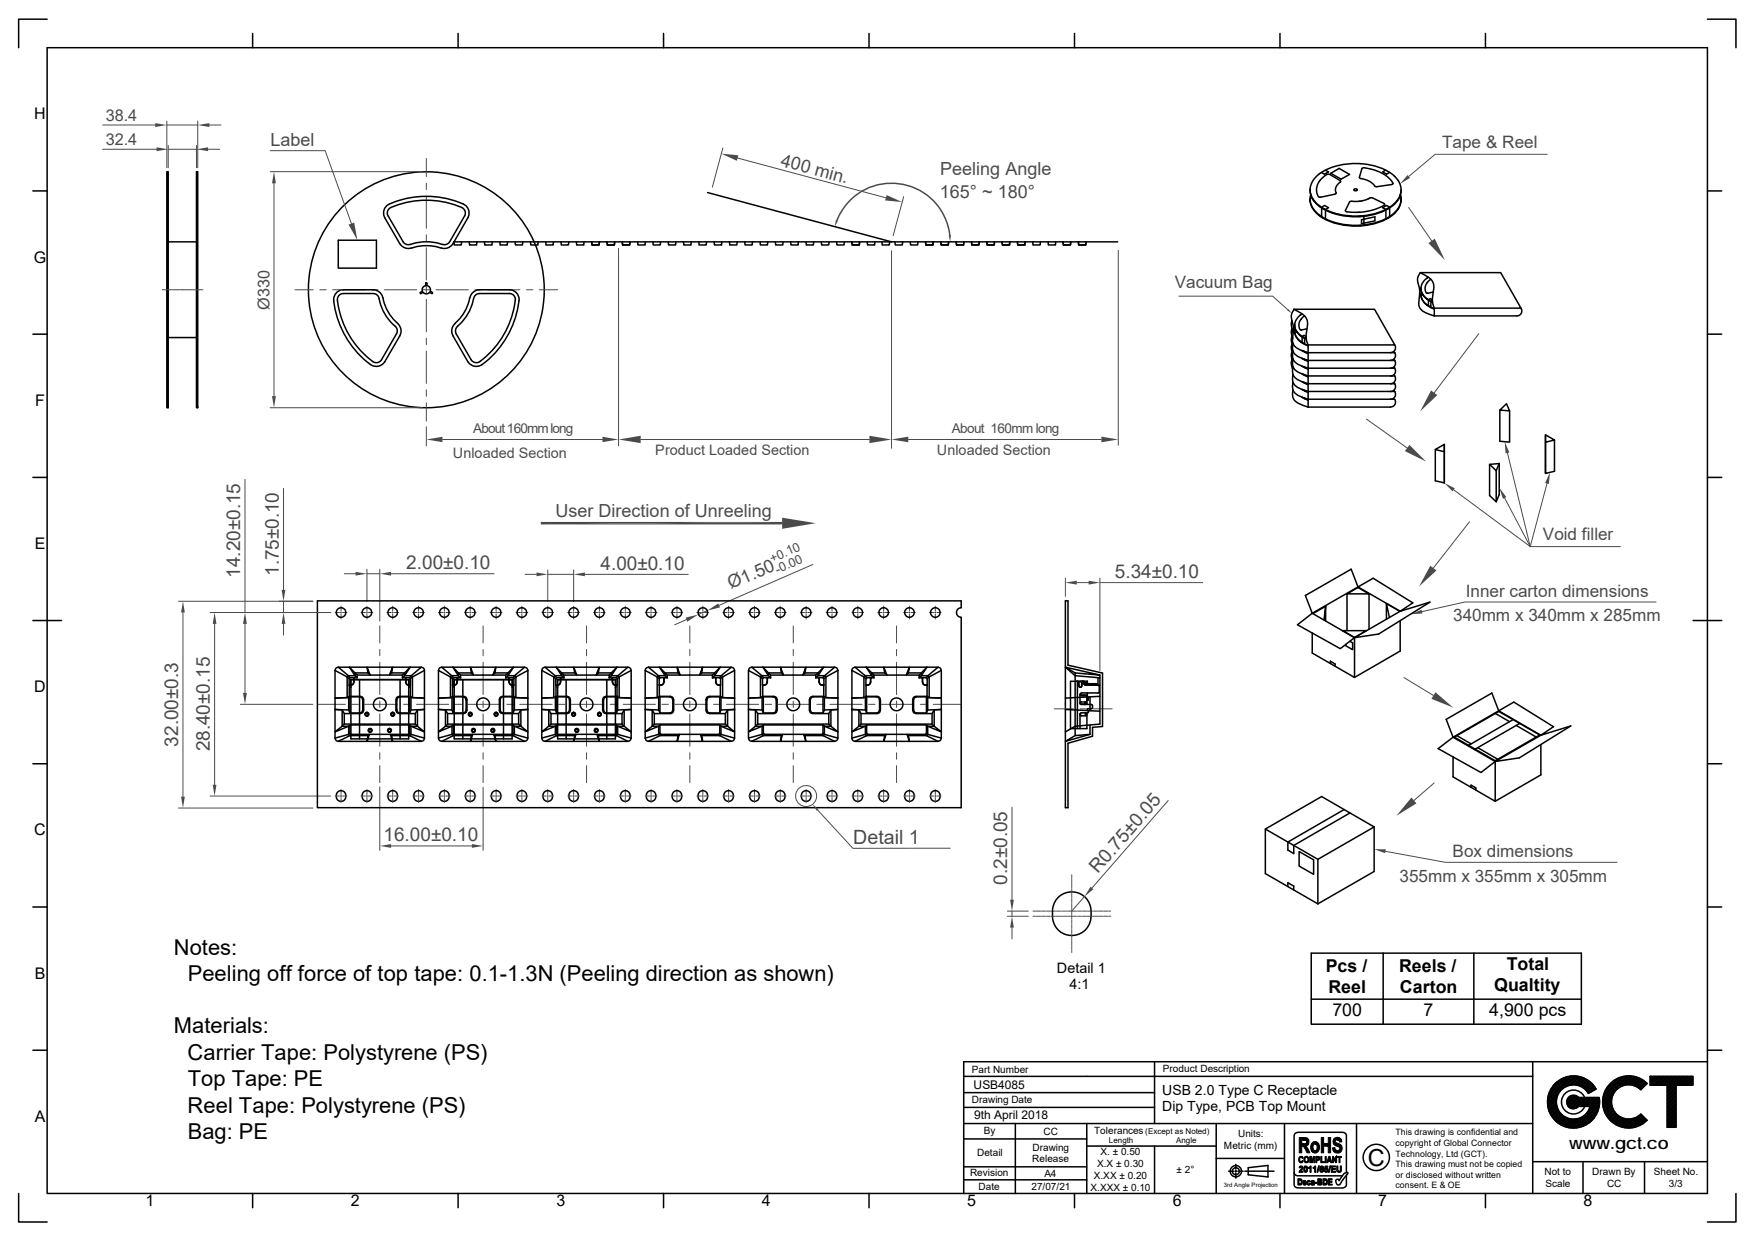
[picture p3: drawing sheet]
<svg xmlns="http://www.w3.org/2000/svg" width="297mm" height="210mm" viewBox="0 0 297 210" stroke-linecap="round" stroke-linejoin="round" font-family="sans-serif">
<defs><g id="words">
<text font-size="4" x="231.5" y="197.3">C</text>
<g font-size="3.7">
<text x="29.4" y="161.5">Notes:</text>
<text x="31.8" y="166">Peeling off force of top tape: 0.1-1.3N (Peeling direction as shown)</text>
<text x="29.4" y="174.9">Materials:</text>
<text x="31.8" y="179.3">Carrier Tape: Polystyrene (PS)</text>
<text x="31.8" y="183.8">Top Tape: PE</text>
<text x="31.8" y="188.2">Reel Tape: Polystyrene (PS)</text>
<text x="31.8" y="192.7">Bag: PE</text>
</g>
<text font-size="3.3" fill="#4b4b4b" x="144.4" y="142.9">Detail 1</text>
<g font-size="3.2" fill="#4b4b4b">
<text x="40.6" y="97.8" transform="rotate(-90 40.6 97.8)">14.20±0.15</text>
<text x="47.2" y="97.5" transform="rotate(-90 47.2 97.5)">1.75±0.10</text>
<text x="68.8" y="96.3">2.00±0.10</text>
<text x="101.6" y="96.4">4.00±0.10</text>
<text x="188.7" y="97.8">5.34±0.10</text>
<text x="30.2" y="126.3" transform="rotate(-90 30.2 126.3)">32.00±0.3</text>
<text x="35.5" y="127.2" transform="rotate(-90 35.5 127.2)">28.40±0.15</text>
<text x="64.9" y="142.3">16.00±0.10</text>
<text x="170.5" y="149.7" transform="rotate(-90 170.5 149.7)">0.2±0.05</text>
<text x="185.8" y="147.9" transform="rotate(-49 185.8 147.9)">R0.75±0.05</text>
</g>
<g font-size="3" fill="#4b4b4b">
<text x="45.8" y="24.8">Label</text>
<text x="132" y="28.1" transform="rotate(15 132 28.1)">400 min.</text>
<text x="159.1" y="29.7">Peeling Angle</text>
<text x="159.1" y="33.5">165° ~ 180°</text>
<text x="94" y="87.5">User Direction of Unreeling</text>
<text x="123.7" y="99.7" transform="rotate(-24 123.7 99.7)">Ø1.50</text>
</g>
<g font-size="3">
<text x="224.4" y="164.5">Pcs /</text>
<text x="236.8" y="164.4">Reels /</text>
<text x="252.9" y="167.7">Qualtity</text>
<text x="255" y="164.1">Total</text>
<text x="224.8" y="168">Reel</text>
<text x="225.5" y="171.9">700</text>
<text x="236.9" y="168">Carton</text>
<text x="240.9" y="171.9">7</text>
<text x="252" y="171.9">4,900 pcs</text>
</g>
<g font-size="2.9" fill="#4b4b4b">
<text x="244.1" y="25.1">Tape &amp; Reel</text>
<text x="198.8" y="48.8">Vacuum Bag</text>
<text x="261.1" y="91.3">Void filler</text>
<text x="248.1" y="101">Inner carton dimensions</text>
<text x="245.9" y="105.1">340mm x 340mm x 285mm</text>
<text x="236.9" y="149.3">355mm x 355mm x 305mm</text>
<text x="245.9" y="145.1">Box dimensions</text>
</g>
<text font-size="2.9" x="265.6" y="194.3">www.gct.co</text>
<g font-size="2.8" fill="#4b4b4b">
<text x="17.9" y="20.5">38.4</text>
<text x="17.9" y="24.6">32.4</text>
<text x="45.6" y="52.4" transform="rotate(-90 45.6 52.4)">Ø330</text>
</g>
<g font-size="2.7">
<text x="5.8" y="20.2">H</text>
<text x="5.7" y="44.4">G</text>
<text x="5.9" y="68.7">F</text>
<text x="5.9" y="92.9">E</text>
<text x="5.8" y="117.1">D</text>
<text x="5.8" y="141.4">C</text>
<text x="5.9" y="165.6">B</text>
<text x="5.9" y="189.8">A</text>
<text x="24.6" y="204.1">1</text>
<text x="59.4" y="204.1">2</text>
<text x="94.2" y="204.1">3</text>
<text x="128.9" y="204.1">4</text>
<text x="163.7" y="204.1">5</text>
<text x="198.5" y="204.1">6</text>
<text x="233.3" y="204.1">7</text>
<text x="268" y="204.1">8</text>
</g>
<g font-size="2.4" fill="#4b4b4b">
<text x="76.7" y="77.5">Unloaded Section</text>
<text x="110.9" y="77.1">Product Loaded Section</text>
<text x="158.6" y="77">Unloaded Section</text>
</g>
<g font-size="2.4">
<text x="178.9" y="164.7">Detail 1</text>
<text x="181" y="167.4">4:1</text>
<text x="196.7" y="185.2">USB 2.0 Type C Receptacle</text>
<text x="196.7" y="188.1">Dip Type, PCB Top Mount</text>
</g>
<g font-size="2.3" fill="#4b4b4b">
<text x="80.1" y="73.3">About 160mm long</text>
<text x="161.1" y="73.3">About 160mm long</text>
</g>
<g font-size="2.1" fill="#4b4b4b">
<text x="130.7" y="95.2" transform="rotate(-24 130.7 95.2)">+0.10</text>
<text x="131.6" y="97.1" transform="rotate(-24 131.6 97.1)">-0.00</text>
</g>
<g font-size="2">
<text x="164.8" y="184.2">USB4085</text>
<text x="164.9" y="189.3">9th April 2018</text>
</g>
<g font-size="1.7">
<text x="164.5" y="181.6">Part Number</text>
<text x="196.8" y="181.4">Product Description</text>
<text x="164.5" y="186.7">Drawing Date</text>
<text x="166.5" y="191.8">By</text>
<text x="185.2" y="191.8">Tolerances</text>
<text x="165.4" y="195.7">Detail</text>
<text x="174.7" y="196.6">Release</text>
<text x="174.8" y="194.7">Drawing</text>
<text x="176.6" y="192">CC</text>
<text x="185.7" y="197.5">X.X ± 0.30</text>
<text x="186.3" y="195.5">X. ± 0.50</text>
<text x="207.2" y="194.4">Metric (mm)</text>
<text x="209.5" y="192.5">Units:</text>
<text x="164.2" y="199.1">Revision</text>
<text x="165.6" y="201.3">Date</text>
<text x="174.6" y="201.3">27/07/21</text>
<text x="176.8" y="199.1">A4</text>
<text x="184.6" y="201.6">X.XXX ± 0.10</text>
<text x="185.1" y="199.5">X.XX ± 0.20</text>
<text x="199.1" y="198.5">± 2°</text>
<text x="261.4" y="198.8">Not to</text>
<text x="261.6" y="200.8">Scale</text>
<text x="269.5" y="198.8">Drawn By</text>
<text x="272" y="200.8">CC</text>
<text x="279.9" y="198.8">Sheet No.</text>
<text x="282.5" y="200.8">3/3</text>
</g>
<g font-size="1.5">
<text x="236.2" y="193.9">copyright of Global Connector</text>
<text x="236.2" y="192.1">This drawing is confidential and</text>
<text x="236.2" y="195.7">Technology, Ltd (GCT).</text>
<text x="236.2" y="197.5">This drawing must not be copied</text>
<text x="236.2" y="201">consent. E &amp; OE</text>
<text x="236.2" y="199.2">or disclosed without written</text>
</g>
<g font-size="1.4">
<text x="193.8" y="191.8">(Except as Noted)</text>
<text x="187.7" y="193.4">Length</text>
<text x="199.1" y="193.4">Angle</text>
</g>
<text font-size="1" x="207.1" y="200.8">3rd Angle Projection</text>
</g></defs>
<path d="M184.7 154.2a3.3 3.3 0 0 0-3.3-3.3 3.3 3.3 0 0 0-3.3 3.3 3.4 3.4 0 0 0 4.5 3.9 3.2 3.2 0 0 0 2.1-3.1M184.7 154.2v.8" fill="none" stroke="#000" stroke-width=".25"/>
<g fill="none" stroke="#4b4b4b" stroke-width=".17">
<path d="M171.3 136.6v15.6M170.5 154.2h3.6M170.5 155h3.6M171.3 154.2v.8M171.3 157v1.9M174.8 154.2h.3M175.2 154.2h.1M175.5 154.2h.5M176.1 154.2h.1M176.3 154.2h.6M177 154.2h.1M177.2 154.2h.5"/>
<path d="M177.9 154.2h.1M178.1 154.2h.5M178.7 154.2h.1M178.9 154.2h.6M179.6 154.2h.1M179.8 154.2h.6M180.5 154.2h.1M180.7 154.2h.6M181.4 154.2h.1M181.4 148v.3M181.4 148.4v.1M181.4 148.6v.6"/>
<path d="M181.4 149.3v.1M181.4 149.5v.6M181.4 150.2v.1M181.4 150.4v.5M181.4 151.1v.1M181.4 151.3v.5M181.4 151.9v.1M181.4 152.1v.6M181.4 152.8v.1M181.4 153v.6M181.4 153.7v.1M181.4 153.9v.5"/>
<path d="M181.4 154.5v.2M181.4 154.8v.5M181.4 155.4v.1M181.4 155.6v.6M181.4 156.3v.1M181.4 156.5v.6M181.4 157.2v.1M181.4 157.4v.5M181.4 158v.1M181.4 158.3v.5M181.4 158.9v.1M181.4 159.1v.6"/>
<path d="M181.4 159.8v.1M181.6 154.2h.5M182.2 154.2h.1M182.5 154.2h.5M183.1 154.2h.1M183.3 154.2h.6M184 154.2h.1M184.2 154.2h.5M184.8 154.2h.2M185.1 154.2h.5M185.7 154.2h.1M185.9 154.2h.6"/>
<path d="M186.6 154.2h.1M186.8 154.2h.6M187.5 154.2h.1M187.7 154.2h.3M181.4 160v.6M181.4 160.7v.1M181.4 160.9v.3"/>
</g>
<g fill="#4b4b4b">
<path d="M171.3 155l.3 2h-.6z"/>
<path d="M171 152.2h.6l-.3 2z"/>
</g>
<path d="M197.7 135.5l-12.9 14.7M183.6 151.7l-2.2 2.5" fill="none" stroke="#4b4b4b" stroke-width=".17"/>
<path d="M184.6 150l.5 .5-1.5 1.2z" fill="#4b4b4b"/>
<g fill="none" stroke="#4b4b4b" stroke-width=".17">
<path d="M30.2 101.7h22.8M31 103.6v31.2M56.7 103.6h.8M57.6 103.6h.2M57.7 102.6v.8M57.7 103.6v.1M57.7 103.9v.8M58 103.6h.7M61.1 103.6h.7M62 103.6h.2M62.1 102.6v.8M62.1 103.6v.1"/>
<path d="M62.1 103.9v.8M62.3 103.6h.8M65.5 103.6h.7M66.4 103.6h.1M66.5 102.6v.8M66.5 103.6v.1M66.5 103.9v.8M66.7 103.6h.8M69.9 103.6h.7M70.8 103.6h.1M70.8 102.6v.8M70.8 103.6v.1"/>
<path d="M70.8 103.9v.8M71.1 103.6h.7M74.2 103.6h.8M75.1 103.6h.2M75.2 102.6v.8M75.2 103.6v.1M75.2 103.9v.8M75.5 103.6h.7M78.6 103.6h.7M79.5 103.6h.2M79.6 102.6v.8M79.6 103.6v.1"/>
<path d="M79.6 103.9v.8M79.8 103.6h.8M83 103.6h.7M83.9 103.6h.2M84 102.6v.8M84 103.6v.1M84 103.9v.8M84.2 103.6h.8M87.3 103.6h.8M88.2 103.6h.2M88.3 102.6v.8M88.3 103.6v.1"/>
<path d="M88.3 103.9v.8M88.6 103.6h.7M91.7 103.6h.8M92.6 103.6h.2M92.7 102.6v.8M92.7 103.6v.1M92.7 103.9v.8M93 103.6h.7M96.1 103.6h.7M97 103.6h.2M97.1 102.6v.8M97.1 103.6v.1"/>
<path d="M97.1 103.9v.8M97.3 103.6h.8M100.5 103.6h.7M101.4 103.6h.1M101.5 102.6v.8M101.5 103.6v.1M101.5 103.9v.8M101.7 103.6h.7M104.8 103.6h.8M105.7 103.6h.2M105.8 102.6v.8M105.8 103.6v.1"/>
<path d="M105.8 103.9v.8M106.1 103.6h.7M109.2 103.6h.8M110.1 103.6h.2M110.2 102.6v.8M110.2 103.6v.1M110.2 103.9v.8M110.4 103.6h.8M113.6 103.6h.7M114.5 103.6h.2M114.6 102.6v.8M114.6 103.6v.1"/>
<path d="M114.6 103.9v.8M114.8 103.6h.8M117.9 103.6h.8M118.9 103.6h.1M119 102.6v.8M119 103.6v.1M119 103.9v.8M119.2 103.6h.8M122.3 103.6h.8M123.2 103.6h.2M123.3 102.6v.8M123.3 103.6v.1"/>
<path d="M123.3 103.9v.8M123.6 103.6h.7M126.7 103.6h.7M127.6 103.6h.2M127.7 102.6v.8M127.7 103.6v.1M127.7 103.9v.8M127.9 103.6h.8M131.1 103.6h.7M132 103.6h.1M132.1 102.6v.8M132.1 103.6v.1"/>
<path d="M132.1 103.9v.8M132.3 103.6h.8M135.4 103.6h.8M136.4 103.6h.1M136.4 102.6v.8M136.4 103.6v.1M136.4 103.9v.8M136.7 103.6h.7M139.8 103.6h.8M140.7 103.6h.2M140.8 102.6v.8M140.8 103.6v.1"/>
<path d="M140.8 103.9v.8M141.1 103.6h.7M144.2 103.6h.7M145.1 103.6h.2M145.2 102.6v.8M145.2 103.6v.1M145.2 103.9v.8M145.4 103.6h.8M148.5 103.6h.8M149.5 103.6h.1M149.6 102.6v.8M149.6 103.6v.1"/>
<path d="M149.6 103.9v.8M149.8 103.6h.8M152.9 103.6h.8M153.8 103.6h.2M153.9 102.6v.8M153.9 103.6v.1M153.9 103.9v.8M154.2 103.6h.7M157.3 103.6h.8M158.2 103.6h.2M158.3 102.6v.8M158.3 103.6v.1"/>
<path d="M158.3 103.9v.8M158.6 103.6h.7M30.2 136.7h22.8M174.8 155h.3M175.2 155h.1M175.5 155h.5M176.1 155h.1M176.3 155h.6M177 155h.1M177.2 155h.5M177.9 155h.1M178.1 155h.5"/>
<path d="M178.7 155h.1M178.9 155h.6M179.6 155h.1M179.8 155h.6M180.5 155h.1M180.7 155h.6M181.4 155h.1M181.6 155h.5M182.2 155h.1M182.5 155h.5M183.1 155h.1M183.3 155h.6"/>
<path d="M184 155h.1M184.2 155h.5M184.8 155h.2M185.1 155h.5M185.7 155h.1M185.9 155h.6M186.6 155h.1M186.8 155h.6M187.5 155h.1M187.7 155h.3"/>
</g>
<g fill="#4b4b4b">
<path d="M30.6 134.8h.7l-.3 1.9z"/>
<path d="M31 101.7l.3 1.9h-.7z"/>
</g>
<path d="M48 82.6v17.2M47.2 101.7h5.8M47.2 103.6h8.8M48 101.7v1.9M48 105.6v1.9" fill="none" stroke="#4b4b4b" stroke-width=".17"/>
<g fill="#4b4b4b">
<path d="M48 103.6l.3 2h-.6z"/>
<path d="M47.7 99.8h.6l-.3 1.9z"/>
</g>
<path d="M35.6 103.6h20.4M36.3 105.6v27.2M35.6 134.7h20.4" fill="none" stroke="#4b4b4b" stroke-width=".17"/>
<g fill="#4b4b4b">
<path d="M36.3 103.6l.3 2h-.6z"/>
<path d="M36 132.8h.6l-.3 1.9z"/>
</g>
<path d="M58.3 97.1h1.9M62.1 97.1h2.2M62.1 96.3v5.5M64.3 96.3v8.8M66.2 97.1h17.4" fill="none" stroke="#4b4b4b" stroke-width=".17"/>
<g fill="#4b4b4b">
<path d="M60.2 96.8l1.9 .3-1.9 .3z"/>
<path d="M64.3 97.1l1.9-.3v.6z"/>
</g>
<path d="M88.9 97.2h1.9M92.7 97.2h4.4M92.7 96.4v5.4M97.1 96.4v5.4M99 97.2h17.5" fill="none" stroke="#4b4b4b" stroke-width=".17"/>
<g fill="#4b4b4b">
<path d="M90.8 96.9l1.9 .3-1.9 .3z"/>
<path d="M97.1 97.2l1.9-.3v.6z"/>
</g>
<path d="M137.6 95.5l-15.9 6.9M116.2 104.8l-2 .9M119.7 103.3l-1.5 .7" fill="none" stroke="#4b4b4b" stroke-width=".17"/>
<g fill="#4b4b4b">
<path d="M116 104.5l2.2-.5-1.9 1.2z"/>
<path d="M119.7 103.3l1.9-1.2 .3 .7z"/>
</g>
<path d="M64.3 133.1v10.8M81.8 133.2v10.7M66.2 143.1h13.7" fill="none" stroke="#4b4b4b" stroke-width=".17"/>
<g fill="#4b4b4b">
<path d="M64.3 143.1l1.9-.3v.7z"/>
<path d="M79.9 142.8l1.9 .3-1.9 .4z"/>
</g>
<g fill="none" stroke="#000" stroke-width=".25">
<path d="M162.7 104.4a.82 .82 0 0 1-.8-.8 .82 .82 0 0 1 .8-.8v-1.1h-109v35h109v-32.2"/>
<circle cx="57.7" cy="103.6" r=".81"/>
<circle cx="62.1" cy="103.6" r=".81"/>
<circle cx="66.5" cy="103.6" r=".81"/>
<circle cx="70.8" cy="103.6" r=".81"/>
<circle cx="75.2" cy="103.6" r=".81"/>
<circle cx="79.6" cy="103.6" r=".81"/>
<circle cx="84" cy="103.6" r=".81"/>
<circle cx="88.3" cy="103.6" r=".81"/>
<circle cx="92.7" cy="103.6" r=".81"/>
<circle cx="97.1" cy="103.6" r=".81"/>
<circle cx="101.5" cy="103.6" r=".81"/>
<circle cx="105.8" cy="103.6" r=".81"/>
<circle cx="110.2" cy="103.6" r=".81"/>
<circle cx="114.6" cy="103.6" r=".81"/>
<circle cx="119" cy="103.6" r=".81"/>
<circle cx="123.3" cy="103.6" r=".81"/>
<circle cx="127.7" cy="103.6" r=".81"/>
<circle cx="132.1" cy="103.6" r=".81"/>
<circle cx="136.4" cy="103.6" r=".81"/>
<circle cx="140.8" cy="103.6" r=".81"/>
<circle cx="145.2" cy="103.6" r=".81"/>
<circle cx="149.6" cy="103.6" r=".81"/>
<circle cx="153.9" cy="103.6" r=".81"/>
<circle cx="158.3" cy="103.6" r=".81"/>
</g>
<g fill="none" stroke="#4b4b4b" stroke-width=".17">
<path d="M53.7 119.2h4.8M59.5 119.2h1.1M61.7 119.2h5.5M64.3 105.9v2.9M64.3 109.9v1.1M64.3 112.1v5.4M64.3 118.6v1.1M68.3 119.2h1.1M70.5 119.2h5.4M77 119.2h1.1M79.2 119.2h5.5M85.8 119.2h1.1"/>
<path d="M88 119.2h5.5M94.5 119.2h1.1M96.7 119.2h5.5M103.3 119.2h1.1M105.5 119.2h5.4M112 119.2h1.1M114.2 119.2h5.5M120.8 119.2h1.1M123 119.2h5.4M129.5 119.2h1.1M131.7 119.2h5.5M138.3 119.2h1.1"/>
<path d="M140.5 119.2h5.4M147 119.2h1.1M149.2 119.2h5.5M155.8 119.2h1M157.9 119.2h4.8M64.3 120.8v5.5M64.3 127.4v1.1M64.3 129.5v2.9"/>
</g>
<path d="M137.5 136.1l1 .8-.3 .3z" fill="#4b4b4b"/>
<g fill="none" stroke="#4b4b4b" stroke-width=".17">
<path d="M41.5 81.1v22.5M40.7 119.2h12.3M40.7 103.6h15.3M41.5 105.6v11.6M81.8 105.9v2.9M81.8 109.9v1.1M81.8 112.1v5.4M81.8 118.6v1.1M99.3 105.9v2.9M99.3 109.9v1.1M99.3 112.1v5.4M99.3 118.6v1.1"/>
<path d="M116.8 105.9v2.9M116.8 109.9v1.1M116.8 112.1v5.4M116.8 118.6v1.1M134.3 105.9v2.9M134.3 109.9v1.1M134.3 112.1v5.4M134.3 118.6v1.1M151.7 105.9v2.9M151.7 109.9v1.1M151.7 112.1v5.4M151.7 118.6v1.1"/>
<path d="M56.7 134.7h.8M56.9 134.6v.2M57.6 134.7h.2M57.7 133.6v.8M57.7 134.6v.2M57.7 134.9v.9M58 134.7h.7M58.5 134.6v.2M61.1 134.7h.7M61.3 134.6v.2M62 134.7h.2M62.1 133.6v.8"/>
<path d="M62.1 134.6v.2M62.1 134.9v.9M62.3 134.7h.8M62.9 134.6v.2M65.5 134.7h.7M65.7 134.6v.2M66.4 134.7h.1M66.5 133.6v.8M66.5 134.6v.2M66.5 134.9v.9M66.7 134.7h.8M67.3 134.6v.2"/>
<path d="M69.8 134.7h.8M70 134.6v.2M70.8 134.7h.1M70.8 133.6v.8M70.8 134.6v.2M70.8 134.9v.9M71.1 134.7h.7M71.7 134.6v.2M74.2 134.7h.8M74.4 134.6v.2M75.1 134.7h.2M75.2 133.6v.8"/>
<path d="M75.2 134.6v.2M75.2 134.9v.9M75.5 134.7h.7M76 134.6v.2M78.6 134.7h.7M78.8 134.6v.2M79.5 134.7h.2M79.6 133.6v.8M79.6 134.6v.2M79.6 134.9v.9M79.8 134.7h.8M80.4 134.6v.2"/>
<path d="M81.8 120.8v5.5M81.8 127.4v1.1M81.8 129.5v2.9M83 134.7h.7M83.1 134.6v.2M83.9 134.7h.2M84 133.6v.8M84 134.6v.2M84 134.9v.9M84.2 134.7h.8M84.8 134.6v.2M87.3 134.7h.8"/>
<path d="M87.5 134.6v.2M88.2 134.7h.2M88.3 133.6v.8M88.3 134.6v.2M88.3 134.9v.9M88.6 134.7h.7M89.2 134.6v.2M91.7 134.7h.8M91.9 134.6v.2M92.6 134.7h.2M92.7 133.6v.8M92.7 134.6v.2"/>
<path d="M92.7 134.9v.9M93 134.7h.7M93.5 134.6v.2M96.1 134.7h.7M96.3 134.6v.2M97 134.7h.2M97.1 133.6v.8M97.1 134.6v.2M97.1 134.9v.9M97.3 134.7h.8M97.9 134.6v.2M99.3 120.8v5.5"/>
<path d="M99.3 127.4v1.1M99.3 129.5v2.9M100.5 134.7h.7M100.6 134.6v.2M101.4 134.7h.1M101.5 133.6v.8M101.5 134.6v.2M101.5 134.9v.9M101.7 134.7h.7M102.3 134.6v.2M104.8 134.7h.8M105 134.6v.2"/>
<path d="M105.7 134.7h.2M105.8 133.6v.8M105.8 134.6v.2M105.8 134.9v.9M106.1 134.7h.7M106.6 134.6v.2M109.2 134.7h.8M109.4 134.6v.2M110.1 134.7h.2M110.2 133.6v.8M110.2 134.6v.2M110.2 134.9v.9"/>
<path d="M110.4 134.7h.8M111 134.6v.2M113.6 134.7h.7M113.7 134.6v.2M114.5 134.7h.2M114.6 133.6v.8M114.6 134.6v.2M114.6 134.9v.9M114.8 134.7h.8M115.4 134.6v.2M116.8 120.8v5.5M116.8 127.4v1.1"/>
<path d="M116.8 129.5v2.9M117.9 134.7h.8M118.1 134.6v.2M118.9 134.7h.1M119 133.6v.8M119 134.6v.2M119 134.9v.9M119.2 134.7h.8M119.8 134.6v.2M122.3 134.7h.8M122.5 134.6v.2M123.2 134.7h.2"/>
<path d="M123.3 133.6v.8M123.3 134.6v.2M123.3 134.9v.9M123.6 134.7h.7M124.1 134.6v.2M126.7 134.7h.7M126.9 134.6v.2M127.6 134.7h.2M127.7 133.6v.8M127.7 134.6v.2M127.7 134.9v.9M127.9 134.7h.8"/>
<path d="M128.5 134.6v.2M131.1 134.7h.7M131.3 134.6v.2M132 134.7h.1M132.1 133.6v.8M132.1 134.6v.2M132.1 134.9v.9M132.3 134.7h.8M132.9 134.6v.2M134.3 120.8v5.5M134.3 127.4v1.1M134.3 129.5v2.9"/>
<path d="M135.4 134.7h.8M135.6 134.6v.2M136.4 134.7h.1M136.4 133.6v.8M136.4 134.6v.2M136.4 134.9v.9M136.7 134.7h.7M137.3 134.6v.2M138.4 137.1l6 6.4h16.4M139.8 134.7h.8M140 134.6v.2M140.7 134.7h.2"/>
<path d="M140.8 133.6v.8M140.8 134.6v.2M140.8 134.9v.9M141.1 134.7h.7M141.6 134.6v.2M144.2 134.7h.7M144.4 134.6v.2M145.1 134.7h.2M145.2 133.6v.8M145.2 134.6v.2M145.2 134.9v.9M145.4 134.7h.8"/>
<path d="M146 134.6v.2M148.5 134.7h.8M148.7 134.6v.2M149.5 134.7h.1M149.6 133.6v.8M149.6 134.6v.2M149.6 134.9v.9M149.8 134.7h.8M150.4 134.6v.2M151.7 120.8v5.5M151.7 127.4v1.1M151.7 129.5v2.9"/>
<path d="M152.9 134.7h.8M153.1 134.6v.2M153.8 134.7h.2M153.9 133.6v.8M153.9 134.6v.2M153.9 134.9v.9M154.2 134.7h.7M154.7 134.6v.2M157.3 134.7h.8M157.5 134.6v.2M158.2 134.7h.2M158.3 133.6v.8"/>
<path d="M158.3 134.6v.2M158.3 134.9v.9M158.6 134.7h.7M159.1 134.6v.2"/>
<circle cx="136.4" cy="134.7" r="1.78"/>
</g>
<g fill="none" stroke="#000" stroke-width=".25">
<path d="M56.9 134.6a.8 .8 0 0 1 .8-.8 .8 .8 0 0 1 .8 .8M56.9 134.8a.8 .8 0 0 0 .8 .8 .8 .8 0 0 0 .8-.8M61.3 134.6a.8 .8 0 0 1 .8-.8 .8 .8 0 0 1 .8 .8M61.3 134.8a.8 .8 0 0 0 .8 .8 .8 .8 0 0 0 .8-.8M65.7 134.6a.8 .8 0 0 1 .8-.8 .8 .8 0 0 1 .8 .8M65.7 134.8a.8 .8 0 0 0 .8 .8 .8 .8 0 0 0 .8-.8M70 134.6a.8 .8 0 0 1 .8-.8 .8 .8 0 0 1 .8 .8M70 134.8a.8 .8 0 0 0 .8 .8 .8 .8 0 0 0 .8-.8M74.4 134.6a.8 .8 0 0 1 .8-.8 .8 .8 0 0 1 .8 .8M74.4 134.8a.8 .8 0 0 0 .8 .8 .8 .8 0 0 0 .8-.8M78.8 134.6a.8 .8 0 0 1 .8-.8 .8 .8 0 0 1 .8 .8M78.8 134.8a.8 .8 0 0 0 .8 .8 .8 .8 0 0 0 .8-.8"/>
<path d="M83.2 134.6a.8 .8 0 0 1 .8-.8 .8 .8 0 0 1 .8 .8M83.2 134.8a.8 .8 0 0 0 .8 .8 .8 .8 0 0 0 .8-.8M87.5 134.6a.8 .8 0 0 1 .8-.8 .8 .8 0 0 1 .8 .8M87.5 134.8a.8 .8 0 0 0 .8 .8 .8 .8 0 0 0 .8-.8M91.9 134.6a.8 .8 0 0 1 .8-.8 .8 .8 0 0 1 .8 .8M91.9 134.8a.8 .8 0 0 0 .8 .8 .8 .8 0 0 0 .8-.8M96.3 134.6a.8 .8 0 0 1 .8-.8 .8 .8 0 0 1 .8 .8M96.3 134.8a.8 .8 0 0 0 .8 .8 .8 .8 0 0 0 .8-.8M100.6 134.6a.8 .8 0 0 1 .9-.8 .8 .8 0 0 1 .8 .8M100.6 134.8a.8 .8 0 0 0 .9 .8 .8 .8 0 0 0 .8-.8M105 134.8a.8 .8 0 0 0 .8 .8 .8 .8 0 0 0 .8-.8M105 134.6a.8 .8 0 0 1 .8-.8 .8 .8 0 0 1 .8 .8"/>
<path d="M109.4 134.6a.8 .8 0 0 1 .8-.8 .8 .8 0 0 1 .8 .8M109.4 134.8a.8 .8 0 0 0 .8 .8 .8 .8 0 0 0 .8-.8M113.8 134.6a.8 .8 0 0 1 .8-.8 .8 .8 0 0 1 .8 .8M113.8 134.8a.8 .8 0 0 0 .8 .8 .8 .8 0 0 0 .8-.8M118.2 134.6a.8 .8 0 0 1 .8-.8 .8 .8 0 0 1 .8 .8M118.2 134.8a.8 .8 0 0 0 .8 .8 .8 .8 0 0 0 .8-.8M122.5 134.6a.8 .8 0 0 1 .8-.8 .8 .8 0 0 1 .8 .8M122.5 134.8a.8 .8 0 0 0 .8 .8 .8 .8 0 0 0 .8-.8M126.9 134.6a.8 .8 0 0 1 .8-.8 .8 .8 0 0 1 .8 .8M126.9 134.8a.8 .8 0 0 0 .8 .8 .8 .8 0 0 0 .8-.8M131.3 134.6a.8 .8 0 0 1 .8-.8 .8 .8 0 0 1 .8 .8M131.3 134.8a.8 .8 0 0 0 .8 .8 .8 .8 0 0 0 .8-.8"/>
<path d="M135.6 134.6a.8 .8 0 0 1 .8-.8 .8 .8 0 0 1 .8 .8M135.6 134.8a.8 .8 0 0 0 .8 .8 .8 .8 0 0 0 .8-.8M140 134.6a.8 .8 0 0 1 .8-.8 .8 .8 0 0 1 .8 .8M140 134.8a.8 .8 0 0 0 .8 .8 .8 .8 0 0 0 .8-.8M144.4 134.6a.8 .8 0 0 1 .8-.8 .8 .8 0 0 1 .8 .8M144.4 134.8a.8 .8 0 0 0 .8 .8 .8 .8 0 0 0 .8-.8M148.8 134.6a.8 .8 0 0 1 .8-.8 .8 .8 0 0 1 .8 .8M148.8 134.8a.8 .8 0 0 0 .8 .8 .8 .8 0 0 0 .8-.8M153.1 134.6a.8 .8 0 0 1 .8-.8 .8 .8 0 0 1 .8 .8M153.1 134.8a.8 .8 0 0 0 .8 .8 .8 .8 0 0 0 .8-.8M157.5 134.6a.8 .8 0 0 1 .8-.8 .8 .8 0 0 1 .8 .8M157.5 134.8a.8 .8 0 0 0 .8 .8 .8 .8 0 0 0 .8-.8"/>
</g>
<g fill="#4b4b4b">
<path d="M41.1 117.2h.7l-.3 2z"/>
<path d="M41.5 103.6l.3 2h-.7z"/>
</g>
<g fill="none" stroke="#000" stroke-width=".25">
<path d="M119.8 32.6l31.1 8.3M76.8 40.9h112.4"/>
<circle cx="72.2" cy="49" r="20"/>
</g>
<path d="M189.3 42.4v32.9M150.9 73.3v.1M153.7 74.4h32.7" fill="none" stroke="#4b4b4b" stroke-width=".17"/>
<g fill="#4b4b4b">
<path d="M150.9 74.4l2.8-.5v.9z"/>
<path d="M186.4 73.9l2.9 .5-2.9 .4z"/>
</g>
<path d="M56.5 50.9a15.8 15.8 0 0 0 6.2 10.8M58.1 49.7a1.02 1.02 0 0 0-1 1.1 15.2 15.2 0 0 0 6 10.4M58.1 49a1.64 1.64 0 0 0-1.6 1.9" fill="none" stroke="#000" stroke-width=".25"/>
<path d="M45.7 29h25.8M46.4 31v36M45.7 69h25.8" fill="none" stroke="#4b4b4b" stroke-width=".17"/>
<g fill="#4b4b4b">
<path d="M46.4 29l.3 2h-.7z"/>
<path d="M46 67h.7l-.3 2z"/>
</g>
<g fill="none" stroke="#4b4b4b" stroke-width=".17">
<path d="M17.4 25.3h9.1M28.5 24.6v3.8M28.5 25.3h4.8M33.3 24.6v3.8M35.2 25.3h2M27.5 49h.2M27.8 49h.1M27.9 49h.3M28.2 49h.1M28.3 49h.3M28.7 49h.1M28.8 49h.3"/>
<path d="M29.1 49h.1M29.2 49h.3M29.5 49h.1M29.7 49h.2M30 49h.1M30.1 49h.3M30.4 49h.1M30.5 49h.3M30.9 49h.1M31 49h.2M31.3 49h.1M31.4 49h.3"/>
<path d="M31.8 49h.1M31.9 49h.2M32.2 49h.1M32.3 49h.3M32.6 49h.1M32.7 49h.3M33.1 49h.1M33.2 49h.2M33.5 49h.1M33.6 49h.3M33.9 49h.1M34 49h.3"/>
<path d="M49.9 49h3.1M54.1 49h1.1M56.3 49h5.5M62.9 49h1.1M65.1 49h5.4M71.6 49h1.1M73.8 49h5.5M80.4 49h1M82.5 49h5.5M89.1 49h1.1M91.3 49h3.1"/>
</g>
<path d="M28.2 29h.3v40h-.3zM33.3 29h.2v40h-.2zM28.5 40.9h4.8M28.5 57.1h4.8M28.5 69h.1M33.5 69h.1" fill="none" stroke="#000" stroke-width=".25"/>
<g fill="#4b4b4b">
<path d="M33.3 25.3l1.9-.4v.7z"/>
<path d="M26.5 24.9l2 .4-2 .3z"/>
</g>
<path d="M65.9 34.5a1.67 1.67 0 0 0-.8 2.4M66.2 35.1a15.3 15.3 0 0 1 11.9 0M78.4 34.5a1.67 1.67 0 0 1 .8 2.4" fill="none" stroke="#000" stroke-width=".25"/>
<g fill="none" stroke="#4b4b4b" stroke-width=".17">
<path d="M72.2 26.8v3.1M72.2 31v1.1M72.2 33.2v5.4M72.2 39.7v1.1M72.2 41.9v5.5M72.2 48.5v1.1M72.2 50.7v5.4M72.2 57.2v1.1M72.2 59.4v5.5M104.7 42v33.4M72.2 66v1.1M72.2 68.2v3.1"/>
<path d="M72.2 72.2v3.2M74.9 74.4h27.1"/>
</g>
<g fill="#4b4b4b">
<path d="M72.2 74.4l2.7-.5v.9z"/>
<path d="M102 73.9l2.7 .5-2.7 .4z"/>
</g>
<g fill="none" stroke="#000" stroke-width=".25">
<path d="M65.1 36.9l2.6 4.3M65.7 36.5l2.6 4.5a1.04 1.04 0 0 0 1.1 .3M66.2 35.1a1.02 1.02 0 0 0-.5 1.4M78.1 35.1a1.02 1.02 0 0 1 .5 1.4l-2.6 4.5a1.04 1.04 0 0 1-1.1 .3M79.2 36.9l-2.5 4.3M57.3 40.6h6.4v4.8h-6.4zM58.1 49h5.1a1.67 1.67 0 0 1 1.6 1.4M58.1 49.7h5.2a.95 .95 0 0 1 .9 .8M64.2 50.5a8.3 8.3 0 0 0 2.8 4.8 1.03 1.03 0 0 1 .1 1.2l-2.5 4.4a1.02 1.02 0 0 1-1.5 .3M64.8 50.4a7.5 7.5 0 0 0 2.5 4.3M67.3 54.7l.2 .2a1.65 1.65 0 0 1 .2 1.9l-2.6 4.4a1.66 1.66 0 0 1-2.4 .5M67.7 41.2a1.86 1.86 0 0 0 2.4 .6 7.6 7.6 0 0 1 4.6 .2"/>
<path d="M69.4 41.4a8.2 8.2 0 0 1 5.5 0M71.2 49.5l.3-.2a.71 .71 0 0 1 .6-1l.1-.5 .1 .5 .1 .1a.71 .71 0 0 1 .4 .9l.4 .2M71.2 49.5v.2l.4-.2a.73 .73 0 0 0 1.1 0l.4 .2 .1-.2M76.7 41.2a1.7 1.7 0 0 1-2 .8M77 54.7l-.1 .2a1.65 1.65 0 0 0-.2 1.9l2.5 4.4a1.68 1.68 0 0 0 2.4 .5M78.1 40.9v.6h-1.2l-.1-.6M79.4 40.9l.1 .6h1.1l.1-.6M79.5 50.4a7.5 7.5 0 0 1-2.5 4.3M79.5 50.4a1.67 1.67 0 0 1 1.7-1.4h5a1.64 1.64 0 0 1 1.6 1.9M80.2 50.5a8.4 8.4 0 0 1-2.9 4.8 1.08 1.08 0 0 0-.1 1.2l2.5 4.4a1.02 1.02 0 0 0 1.5 .3M80.2 50.5v-.2a.99 .99 0 0 1 1-.6h5a.99 .99 0 0 1 1 1.1 15.2 15.2 0 0 1-6 10.4M82 40.9l.1 .6h1.1l.1-.6"/>
<path d="M84.6 40.9l.1 .6h1.1l.1-.6M87.2 40.9v.6h1.2l.1-.6M87.8 50.9a15.8 15.8 0 0 1-6.2 10.8M89.8 40.9l.1 .6h1.1l.1-.6M92.4 40.9v.6h1.2l.1-.6M95 40.9v.6h1.2l.1-.6M97.6 40.9v.6h1.2v-.6"/>
</g>
<path d="M150.9 42.4v33.4M108.4 74.4h38.8" fill="none" stroke="#4b4b4b" stroke-width=".17"/>
<g fill="#4b4b4b">
<path d="M104.7 74.4l3.7-.7v1.3z"/>
<path d="M147.2 73.7l3.7 .7-3.7 .6z"/>
</g>
<g fill="none" stroke="#000" stroke-width=".25">
<path d="M65.9 34.5a15.7 15.7 0 0 1 12.5 0M101.4 40.9v.6l-1.2-.1-.1-.5 .1 .6h1.2l.1-.6M102.7 40.9l.1 .6 1.2-.1v-.5v.6h-1.2zM105.3 40.9l.1 .6h1.2v-.6v.6h-1.2zM107.9 40.9l.1 .6h1.2v-.6M110.5 40.9l.1 .6h1.1l.1-.6M113.1 40.9l.1 .6h1.1l.1-.6M115.7 40.9v.6h1.2l.1-.6M118.3 40.9v.6h1.2l.1-.6M120.9 40.9v.6h1.2l.1-.6M123.5 40.9v.6h1.2l.1-.6M126 40.9l.1 .6h1.2l.1-.6"/>
<path d="M128.7 40.9a.36 .36 0 0 0 0 .5 .36 .36 0 0 0 .4 .1h.8v-.6M131.2 40.9l.1 .6h1.2v-.6M151.5 40.9v.6h1.2l.1-.6M154.1 40.9a.36 .36 0 0 0 0 .5 .36 .36 0 0 0 .4 .1h.8l.1-.6M156.7 40.9v.6h1.2v-.6M159.3 40.9v.6h1.2v-.6M161.8 40.9l.1 .6h1.2v-.6M164.4 40.9l.1 .6h1.2v-.6M167 40.9l.1 .6h1.2v-.6M169.6 40.9l.1 .6h1.2v-.6M172.2 40.9l.1 .6h1.1l.1-.6M174.8 40.9l.1 .6h1.1l.1-.6"/>
<path d="M177.4 40.9v.6h1.2l.1-.6"/>
</g>
<path d="M59 38l.9-.3 .6 2.9z" fill="#4b4b4b"/>
<path d="M17.4 21.2h8.9M28.2 20.5v7.9M28.2 21.2h5.3M33.5 20.5v7.9M35.4 21.2h2M45.7 25.5h9.3l4.5 12.3" fill="none" stroke="#4b4b4b" stroke-width=".17"/>
<path d="M133.8 40.9l.1 .6h1.2v-.6M136.4 40.9l.1 .6h1.2v-.6M139 40.9l.1 .6h1.2v-.6M141.6 40.9l.1 .6h1.1l.1-.6M144.2 40.9l.1 .6h1.1l.1-.6M146.8 40.9v.6h1.2l.1-.6M149.3 40.9v.6h1.2l.1-.6" fill="none" stroke="#000" stroke-width=".25"/>
<g fill="#4b4b4b">
<path d="M33.5 21.2l1.9-.4v.7z"/>
<path d="M26.3 20.8l1.9 .4-1.9 .3z"/>
</g>
<path d="M179.9 40.9l.1 .6h1.2v-.6v.6h-1.2l-.1-.6M182.5 40.9l.1 .6h1.1l.1-.6" fill="none" stroke="#000" stroke-width=".25"/>
<path d="M141.7 37.3a9.9 9.9 0 0 1 10.5-6.2 9.9 9.9 0 0 1 8.6 8.7" fill="none" stroke="#4b4b4b" stroke-width=".25"/>
<g fill="#4b4b4b">
<path d="M160.6 39.8h.4l-.2 1.1z"/>
<path d="M141.5 37.2l.3 .1-.5 1.1z"/>
</g>
<path d="M122.3 25l-1.7 6.7M124.8 26.7l25.1 6.8M153 33.3l-1.8 6.6" fill="none" stroke="#4b4b4b" stroke-width=".17"/>
<g fill="#4b4b4b">
<path d="M150.1 33l2.6 1.2-2.9-.3z"/>
<path d="M122.1 26l2.9 .3-.3 .9z"/>
<path d="M132.4 87.6l5.7 .9-5.7 1z"/>
</g>
<path d="M91.5 88.5h40.9" fill="none" stroke="#4b4b4b" stroke-width=".42"/>
<path d="M242.9 76.1v5.3M244.5 75.2v6.5M252.1 78.6v5.2M253.2 79.6v5.3M253.7 78.4v5.3M261.6 73.6v6.5M263.1 74.5v5.2" fill="none" stroke="#000" stroke-width=".25"/>
<path d="M254.7 74.7l.8 1.9-.7 .1z" fill="#4b4b4b"/>
<path d="M255.1 76.7l3.9 15.8" fill="none" stroke="#4b4b4b" stroke-width=".17"/>
<path d="M253.7 82.5l1.3 1.6-.6 .3z" fill="#4b4b4b"/>
<path d="M254.7 84.3l4.3 8.2" fill="none" stroke="#4b4b4b" stroke-width=".17"/>
<path d="M244.5 81.7l1.7 .9-.3 .5z" fill="#4b4b4b"/>
<path d="M246 82.9l13 9.6" fill="none" stroke="#4b4b4b" stroke-width=".17"/>
<path d="M261.6 78.9v1.2l1.5-.4M244.5 80.5v1.2l-1.6-.3M253.7 83.7l-.5 1.2-1.1-1.1" fill="none" stroke="#000" stroke-width=".25"/>
<path d="M241.8 41.1l1-.7 1.7 3.6z" fill="#4b4b4b"/>
<path d="M238.4 35.1l3.9 5.7" fill="none" stroke="#4b4b4b" stroke-width=".17"/>
<path d="M242.2 66.1l1.1 .8-2.9 2.7z" fill="#4b4b4b"/>
<path d="M250.3 56.5l-7.6 10" fill="none" stroke="#4b4b4b" stroke-width=".17"/>
<path d="M242.9 76.1l1.6-.9v1.2zM252.1 78.6l1.6-.2-.5 1.2zM253.9 69.4v5.3l1.6 .1v-5.3M253.9 69.4l1.1-1.1 .5 1.2zM261.6 73.6l1.5 .9-1.5 .3z" fill="none" stroke="#000" stroke-width=".25"/>
<path d="M262.3 79.9l-.2 2-.6-.2z" fill="#4b4b4b"/>
<path d="M261.8 81.8l-2.8 10.7h15.3" fill="none" stroke="#4b4b4b" stroke-width=".17"/>
<path d="M232.6 143.7h2l-.2 .7z" fill="#4b4b4b"/>
<path d="M234.5 144l10.1 1.9h29.1" fill="none" stroke="#4b4b4b" stroke-width=".17"/>
<path d="M238.2 29.6l.5 .5-1.8 1z" fill="#4b4b4b"/>
<path d="M261.9 26.1h-19l-4.5 3.8" fill="none" stroke="#4b4b4b" stroke-width=".17"/>
<path d="M218.1 52.3l.6 .7-.9-.5z" fill="#4b4b4b"/>
<path d="M199.5 50.1h15.9l2.6 2.3" fill="none" stroke="#4b4b4b" stroke-width=".17"/>
<path d="M238.8 103.9l1.8-.7 .1 .6z" fill="#4b4b4b"/>
<path d="M280.3 101.9h-32.4l-7.2 1.6" fill="none" stroke="#4b4b4b" stroke-width=".17"/>
<g fill="none" stroke="#000" stroke-width=".25">
<path d="M221.8 31.9a3.4 3.4 0 0 0 1.8 3.2 11.5 11.5 0 0 0 12.2-.4 3.4 3.4 0 0 0 1.3-2.5M221.8 33l-.1 1M222.6 30.1a10 10 0 0 1 8-2.4 7.9 7.9 0 0 1 6.1 2.9 3.1 3.1 0 0 1-1.4 4.4 11.7 11.7 0 0 1-12.1-.2l-.1-.2a3.1 3.1 0 0 1-.5-4.5zM223.7 36.8v-1.7l.5-.3 .7 .3-.6 .4v1.6M224 35.3v.1M224 36.8v.1M224.3 28.8l.6 .3-.7 .4-.6-.3M225.2 29.3l1.5-.8 1.7 1-1.4 .8zM226.1 32.6l-.2 .3-2.5 .5a.51 .51 0 0 1-.5-.6 2.93 2.93 0 0 1 1.9-3.3l2 1.1 .1 .1a1.67 1.67 0 0 0-.8 1.9M228.4 34.1h.6a5.7 5.7 0 0 0 3.1-.7l2.3 1.2a9.4 9.4 0 0 1-6.2 1.3l-.4-.1-.1-.2zM229.2 32l.4-.1 .1 .2v.1a.36 .36 0 0 1-.6-.1zM230.4 37.2l2.3-.5v.7l-2.3 .5z"/>
<path d="M230.6 28.4a6.8 6.8 0 0 1 5 2.3l.2 .3-.3 .2-2.7 .4a5.9 5.9 0 0 0-2.7-1.5zM230.8 36.5v1.7M234.5 28.8l-.5 .3 .7 .4 .5-.3M234.9 35.3v.1M234.9 36.8v.1M235.2 36.8v-1.7l-.5-.3-.7 .3 .6 .3v1.7M237 33a3.1 3.1 0 0 1-1.2 3.3 11.5 11.5 0 0 1-9.3 1.6 6.1 6.1 0 0 1-4.6-3.1l-.2-.9M237 33l.1 .6M237.1 33.9a3.9 3.9 0 0 1-2.5 3.1 11.7 11.7 0 0 1-11.5-.8l-.4-.3a3.2 3.2 0 0 1-.9-1.9M218.7 54.3l-.1 .7 .3 1.4M218.7 55.6l-.2 .6 .3 1.1M218.7 56.9l-.2 .6 .3 1.1"/>
<path d="M218.7 58.2l-.2 .6 .3 1.1M218.7 59.5l-.2 .6 .3 1.1M218.8 58a1.93 1.93 0 0 0 1.4 2.6l1.2 .4h14.7l-.2-.2M218.8 59.4a1.92 1.92 0 0 0 1.4 2.5l1.2 .4h14.7l-.2-.2M219 52.3h13.6l3.5 6.1h-14.7M219 52.3l.9 .5a2.33 2.33 0 0 1 1.2 3.2 3.5 3.5 0 0 0 .3 2.4M219 52.3l-.4 .8-.1 .5a7.4 7.4 0 0 1 .3 4 2.23 2.23 0 0 0 2 1.9l.6 .2h14.7M219.1 54.9a2.68 2.68 0 0 0 2 2.5M219.1 56v.2M219.1 56.2a3.3 3.3 0 0 0 2.3 2.2M219.2 55.6a2.28 2.28 0 0 0 1.6 2.7l.6 .2M220.4 53.1a2.2 2.2 0 0 0-1.2 2.2 2.2 2.2 0 0 0 1.6 1.9l.3 .1"/>
<path d="M220.4 59.3l1 .5M220.4 59.3h.1M220.6 57.1h.1M220.6 58.1h.1M220.6 59.4v.1M220.7 59.4l.7 .4M220.8 53.5h-.1a1.61 1.61 0 0 0-.6 2.3l1.1-.2M220.8 59.5v.1M221.1 57l-.3 .2v1.1M221.1 56.9l-.4-.2-.3 .2v1.1M221.4 58.4v10.5M235.9 59.5l.2 .2"/>
<path d="M236.1 58.4a.82 .82 0 0 1 0 .8 .82 .82 0 0 1-.7 .5M236.1 59.7a.82 .82 0 0 1 0 .8 .82 .82 0 0 1-.7 .5M240.4 46.1l.9 .5a2.12 2.12 0 0 1 1.3 2.6 4.5 4.5 0 0 0 .2 2.9M240.4 46.1a1.89 1.89 0 0 0-.3 2.1l.2 .9-.1 1.5a1.85 1.85 0 0 0 1.4 2.4l1.2 .5M240.4 46.1h13.6l3.4 6h-14.6M240.5 50a3.3 3.3 0 0 0 2.3 2.3M240.5 49.9v.1M240.5 48.7a2.52 2.52 0 0 0 1.9 2.4v.1M240.5 50a3.2 3.2 0 0 0 2.3 2.2M240.6 49.3l-.1 .7M241.7 46.9a2.18 2.18 0 0 0-1.1 2.2 2.18 2.18 0 0 0 1.5 1.8l.3 .2M242 50.8v.1"/>
<path d="M242 51.8v.1M242.1 47.3a1.59 1.59 0 0 0-.6 2.3h.2M242.4 50.7l-.3-.2-.3 .2v1.1M242.4 50.8l-.2 .2v1.1M242.6 49.4l-.9 .2M242.8 52.1v1.4M257.4 52.2a.82 .82 0 0 1 .1 .8 .82 .82 0 0 1-.8 .5h-13.9M218.7 60.8l-.2 .7 .3 1M218.8 60.7a1.92 1.92 0 0 0 1.4 2.5l1.2 .4h14.7l-.2-.2M218.8 62a1.92 1.92 0 0 0 1.4 2.5l1.2 .4h14.7l-.2-.2M218.8 63.3a1.91 1.91 0 0 0 1.4 2.5l1.2 .4h14.7l-.2-.2M218.8 64.6a1.91 1.91 0 0 0 1.4 2.6l1.2 .3h14.7"/>
<path d="M218.8 65.9a1.91 1.91 0 0 0 1.4 2.6l1.2 .4M220.4 60.6l1 .5M220.4 62l1 .5M220.4 63.3l1 .5M220.4 64.6l1 .5M220.4 65.9l1 .5M220.4 67.2l1 .5M220.4 60.6h.1M220.4 61.9v.1M220.4 63.3h.1M220.4 64.6h.1M220.4 65.9h.1"/>
<path d="M220.4 67.2h.1M220.6 60.7v.1M220.6 62v.1M220.6 63.3v.1M220.6 64.7h.1M220.6 66h.1M220.6 67.3h.1M220.7 60.8l.7 .3M220.7 62.1l.7 .3M220.7 63.4l.7 .3M220.7 64.7l.7 .3M220.7 66l.7 .3"/>
<path d="M220.7 67.3l.7 .3M220.8 60.8v.1M220.8 62.1v.1M220.8 63.4v.1M220.8 64.7v.1M220.8 66v.2M220.8 67.4v.1M221.4 68.9h14M236.1 61a.82 .82 0 0 1 0 .9 .82 .82 0 0 1-.7 .4M236.1 62.3a.82 .82 0 0 1 0 .9 .82 .82 0 0 1-.7 .4M236.1 63.6a.82 .82 0 0 1 0 .9 .82 .82 0 0 1-.7 .4M236.1 64.9a.82 .82 0 0 1 0 .9 .82 .82 0 0 1-.7 .4"/>
<path d="M236.1 66.3a.82 .82 0 0 1 0 .8 .82 .82 0 0 1-.7 .4M236.1 67.6a.82 .82 0 0 1 0 .8 .82 .82 0 0 1-.7 .5M222.1 107.1v3.4l7.2 4.1v-6.7l-2.5 1.9-7.2-4.1 2.5-1.9-1.2-3 7.8-4.5 1.1 3 7.2 4.1-7.7 4.5 4-.6 8.7-5.4-5 1.5 2.1-1.4-6.7-4.2-10.3 6 7.2 4.1M224.1 104.9l.3-2.3v2.5M224.4 102.6l-2.2 1.2M225.2 112.3v-.4l.8 .5v.3M227.2 106.7h4l-1.9 1.2zM228 100.5l1.8-1.1 1.9 1.1h-3.7v6.2M228.5 108.5l.4 .3v1.1l-1.1-.6v-.3M231.7 100.5v6M234.7 102.1v2.7M237 103.4l-2.3-1.3 .5 2.4"/>
<path d="M237 105.1v5.1M227.5 137l-9.5 5.5v1.3l1 .6v-1.3l9.5-5.6M232.6 139.9v7.6l-9.5 5.4M245.9 128v3.5l7.2 4.1v-6.8l-2.4 1.9-7.3-4 2.5-2-1.1-3 7.7-4.5 1.2 3.1 7.1 4.1-7.7 4.4 4.1-.6 8.7-5.4-5.1 1.6 2.1-1.4-6.7-4.2-10.3 5.9 7.2 4.1M246.1 124.7l7.6-4.3 6.9 4-7.5 4.3zM246.6 124.5l2.4 1.4M249 133.2v-.4l.8 .5v.4M250.1 126.5l3.4 2M253.1 120.7l2.4 1.4M256.1 121.8l-7.5 4.3v.2M256.6 122.8l3.4 1.9M257.2 122.4l-7.5 4.4v.1"/>
<path d="M260.8 126.1v5M214.2 140.3l9.5-5.5 8.9 5.1-9.5 5.5M218 150v-.6l1 .5v.7M219.9 144.1l2.4 1.4v2.4l-2.4-1.4zM223.1 145.4v7.5M223.1 145.4l-8.9-5.1v7.5l8.9 5.1"/>
</g>
<path d="M238.5 75.3l2.9 2.8-3.6-1.8z" fill="#4b4b4b"/>
<path d="M231.3 70.9l6.9 4.9" fill="none" stroke="#4b4b4b" stroke-width=".17"/>
<path d="M242.1 95.7l1 .8-2.9 2.7z" fill="#4b4b4b"/>
<path d="M248.7 88.3l-6.1 7.8" fill="none" stroke="#4b4b4b" stroke-width=".17"/>
<path d="M243 117.1l3 2.6-3.7-1.5z" fill="#4b4b4b"/>
<path d="M237.6 114.6l5 3.1" fill="none" stroke="#4b4b4b" stroke-width=".17"/>
<path d="M238.9 134.9l.8 1-3.4 2.1z" fill="#4b4b4b"/>
<path d="M180.3 97.8v3.1M182.2 98.6h2.1M186.2 97.8v15.7M186.2 98.6h17.4M242.7 132.5l-3.4 3" fill="none" stroke="#4b4b4b" stroke-width=".17"/>
<g fill="none" stroke="#000" stroke-width=".25">
<path d="M57.3 112.9l1.7 1.4M57.3 112.9l-.4 .2-.2 .3M57.3 112.9h14M58.8 114.5l-2.1-1.1v11.5l2.3-.6 .2-.2M58.8 114.5v3.5M58.8 114.5l.3 .3M59 114.3l-.2 .2M59 114.3l.2 .4M59.1 115.9v1.9M59.1 114.8v1.1M59.1 117.8h1.9M59.1 117.8l-.3 .2-2.1 .1 2.3-.1"/>
<path d="M59.1 112.9l1.4 1.3v.5zM59.2 117.9h1.7M59.2 117.9v2.7M59.2 117.9l-.2 .1v2.1M59.2 114.7h.7M59.2 114.7l-.1 .1M59.4 116h.1M59.4 115h9.8v10h-9.8zM59.4 116.3v-1.3h9.8v1.3M59.7 115h.1M59.9 114.7h.1M59.9 114.7l-.1 .9-.2 .3h-.5"/>
<path d="M60.5 114.2h7.6M60.5 114.7h-.6l-.1 1-.2 .2-.5 .1M60.9 117.9l.3 .2 .2 .2-.1 2.1-.4 .2h-1.7M60.9 115v10M61 117.8l.4 .2 .1 .4M61.6 118.4v1.8M62.1 112.9l.6 1.3-.4-.3zM62.3 113.9h-2.2v.4h-1.1M66.3 113.9h2.2v.4h1.1M66.4 112.9l-.1 1-.4 .3zM67.2 118.5v1.6M67.6 117.8l-.3 .1-.2 .3-.1 2 .2 .4 .4 .1"/>
<path d="M67.6 117.8h1.8M67.7 115v10M67.7 117.9l-.4 .2-.1 .4M67.7 117.9h1.6M68.1 114.7h.6v.7M68.7 115.4l.2 .5 .5 .1M68.7 114.7h.6M68.7 114.7v.7M68.7 114.7h.1M68.7 115.4l.3 .5h.5M68.8 115h.1M69.2 116h.1"/>
<path d="M69.3 114.7l.2 .1M69.3 117.9l.3 .1v2.1M69.3 117.9v2.7M69.4 112.9l-1.3 1.8v-.5zM69.4 117.8l.4 .2 2 .1-2.2-.1M69.5 114.8v1.1M69.5 115.9l-.1 1.9M69.6 114.3l-.3 .4M69.6 114.3l.2 .2M69.8 114.5v3.5M69.8 114.5l-.3 .3M71.3 112.9l.4 .2 .1 .3"/>
<path d="M71.3 112.9l-1.7 1.4M71.8 113.4v11.5M71.8 113.4l-2 1.1M74.2 113.4l2 1.1M74.2 113.4v11.5M74.8 112.9l1.7 1.4M74.8 112.9l-.4 .2-.2 .3M74.8 112.9h14M76.2 114.5v3.5M76.2 114.5l.4 .3M76.5 114.3l-.3 .2M76.5 114.3l.3 .4"/>
<path d="M76.6 115.9v1.9M76.6 114.8v1.1M76.6 117.8h1.9M76.6 117.8l-.4 .2-2 .1 2.3-.1M76.6 112.9l1.4 1.3v.5l-.4-.4zM76.7 117.9h1.6M76.7 117.9v2.7M76.7 117.9l-.2 .1v2.1M76.8 114.7h.6M76.8 114.7l-.2 .1M76.8 116h.1M76.9 115h9.8v10h-9.8z"/>
<path d="M76.9 116.3l-.1-1.3h9.9v1.3M77.2 115h.1M77.4 114.7h.1M77.4 114.7l-.1 .9-.2 .3h-.5M78 114.2h7.6M78 114.7h-.6l-.1 1-.2 .2-.5 .1M78.3 117.9l.4 .2 .1 .2v2.1l-.5 .2h-1.6M78.3 115v10M78.5 117.8l.4 .2 .1 .4M79 118.4v1.8M79.6 112.9l.5 1.3-.3-.3zM79.8 113.9h-2.2v.4h-1.1"/>
<path d="M83.8 113.9h2.2v.4h1.1M83.9 112.9l-.1 1-.4 .3zM84.6 118.5v1.6M85 117.8l-.3 .2-.2 .4v1.9l.3 .4h.2M85 117.8h1.9M85.2 117.9l-.4 .2-.1 .4M85.2 117.9h1.6M85.2 115v10M85.6 114.7h.5v.7M86.2 115.4l.2 .5 .5 .1M86.2 114.7h.6M86.2 114.7v.7"/>
<path d="M86.2 114.7h-.1M86.2 115.4l.2 .5h.6M86.3 115h.1M86.7 115h.1M86.7 116h.1M86.8 114.7l.2 .1M86.8 117.9l.3 .1v2.1M86.8 117.9v2.7M86.9 112.9l-.9 1.4-.4 .4v-.5zM86.9 117.8l.4 .2 2 .1-2.2-.1M87 114.8v1.1M87 115.9l-.1 1.9"/>
<path d="M87.1 114.3l-.3 .4M87.1 114.3l.2 .2M87.3 114.5v3.5M87.3 114.5l-.3 .3M87.3 114.5l2-1.1v11.5l-2.2-.6-.3-.2v-1.4M88.8 112.9l.4 .2 .1 .3M88.8 112.9l-1.7 1.4M92.2 112.9l-.3 .2-.2 .3M92.2 112.9h14.1M92.2 112.9l1.8 1.4M93.7 114.5v3.5M93.7 114.5l.4 .3v1.1"/>
<path d="M93.7 114.5l-2-1.1v11.5l2.3-.6 .2-.2M94 114.3l.2 .4M94 114.3l-.3 .2M94.1 115.9v1.9M94.1 117.8h1.9M94.1 117.8l-.4 .2-2 .1 2.3-.1M94.1 112.9l1.3 1.3v.5zM94.2 117.9h1.6M94.2 117.9v2.7M94.2 117.9l-.2 .1v2.1M94.2 114.7h.7M94.2 114.7l-.1 .1"/>
<path d="M94.3 116h.1M94.4 115h9.8v10h-9.8zM94.4 116.3l-.1-1.3h9.9v1.3M94.7 115h.1M94.8 115.4l-.1 .4-.6 .1M94.9 114.7h.1M94.9 115.4l-.2 .4-.6 .2M94.9 114.7v.7M95.4 114.2h7.7M95.4 114.7h-.5v.7M95.8 115v10M95.8 117.9l.4 .2 .2 .2-.1 2.1-.5 .2h-1.6"/>
<path d="M96 117.8l.4 .2 .1 .4M96.5 118.4v1.8M97.1 112.9l.5 1.3-.3-.3zM97.3 113.9h-2.2v.4h-1.1M101.3 113.9h2.2v.4h1.1M101.4 112.9l-.1 1-.4 .3zM102.2 118.5v1.6M102.6 117.8l-.3 .1-.3 .3v2l.2 .4 .4 .1M102.6 117.8h1.8M102.7 115v10M102.7 117.9l-.4 .2-.1 .4M102.7 117.9h1.6"/>
<path d="M103.1 114.7h.5v.7M103.7 114.7v1l.2 .2 .5 .1M103.7 114.7h.6M103.7 114.7h-.1M103.7 115.4l.2 .5h.6M103.8 115h.1M104.2 116h.1M104.3 114.7l.1 .1M104.3 117.9l.2 .1v2.1M104.3 117.9v2.7M104.4 112.9l-1.3 1.8v-.5zM104.4 117.8l.4 .2 2 .1-2.3-.1"/>
<path d="M104.5 115.9l-.1 1.9M104.6 114.3l-.3 .4M104.6 114.3l.2 .2M104.8 114.5v3.5M104.8 114.5l-.3 .3v1.1M104.8 114.5l2-1.1v11.5l-2.3-.6-.2-.2v-1.4M106.3 112.9l.4 .2 .1 .3M106.3 112.9l-1.7 1.4M109.2 113.4v11.5M109.2 113.4l2 1.1M109.7 112.9l-.3 .2-.2 .3M109.7 112.9h14.1"/>
<path d="M109.7 112.9l1.7 1.4M111.2 114.5v3.5M111.2 114.5l.4 .3M111.4 114.3l.3 .4M111.4 114.3l-.2 .2M111.6 115.9v1.9M111.6 114.8v1.1M111.6 117.8h1.9M111.6 117.8l-.4 .2-2 .1 2.3-.1M111.6 112.9l1.3 1.3v.5zM111.7 117.9h1.6M111.7 117.9v2.7"/>
<path d="M111.7 117.9l-.2 .1v2.1M111.7 114.7h.7M111.7 114.7l-.1 .1M112.4 114.7h.1M112.4 114.7l-.1 .9-.2 .3h-.5M112.9 114.7h-.5l-.1 1-.2 .2-.5 .1M112.9 114.2h7.7M113.3 117.9l.4 .2 .1 .2v2.1l-.5 .2h-1.6M113.5 117.8l.4 .2 .1 .4M114 118.4v1.8M114.6 112.9l.5 1.3-.4-.3zM114.7 113.9h-2.1v.4h-1.2"/>
<path d="M118.8 113.9h2.1v.4h1.2M118.9 112.9l-.1 1-.4 .3zM119.6 118.5v1.6M120 117.8h1.9M120 117.8l-.2 .1-.3 .3v2l.2 .4 .3 .1M120.2 117.9l-.4 .2-.1 .4M120.2 117.9h1.6M120.6 114.7h.5v.7M121.2 115.4l.2 .5 .5 .1M121.2 114.7h.6M121.2 114.7v.7M121.2 114.7h-.1"/>
<path d="M121.2 115.4l.2 .5h.6M121.8 114.7l.1 .1M121.8 117.9v2.7M121.8 117.9l.2 .1v2.1M121.9 112.9l-1.3 1.8v-.5zM121.9 117.8l.4 .2 2 .1-2.3-.1M122 114.8v1.1M122 115.9l-.1 1.9M122.1 114.3l-.3 .4M122.1 114.3l.2 .2M122.3 114.5v3.5M122.3 114.5l-.3 .3"/>
<path d="M123.8 112.9l-1.7 1.4M123.8 112.9l.4 .2 .1 .3M124.3 113.4v11.5M124.3 113.4l-2 1.1M126.7 113.4l2 1.1M126.7 113.4v11.5M127.2 112.9l1.7 1.4M127.2 112.9l-.3 .2-.2 .3M127.2 112.9h14.1M128.7 114.5l.4 .3M128.7 114.5v3.5M128.9 114.3l.3 .4"/>
<path d="M128.9 114.3l-.2 .2M129.1 115.9v1.9M129.1 114.8v1.1M129.1 117.8l-.4 .2-2 .1 2.3-.1M129.1 117.8h1.9M129.1 112.9l1.3 1.3v.5zM129.2 117.9l-.2 .1v2.1M129.2 117.9v2.7M129.2 117.9h1.6M129.2 114.7l-.1 .1M129.2 114.7h.7M129.8 115.4l-.1 .4-.6 .1"/>
<path d="M129.9 114.7h.1M129.9 115.4l-.2 .4-.6 .2M129.9 114.7v.7M130.4 114.2h7.7M130.4 114.7h-.5v.7M130.8 117.9l.4 .2 .2 .4M131 117.8l.4 .2 .1 .2v2l-.1 .4-.4 .1M131.4 118.5v1.6M132.1 112.9l.5 1.3-.4-.3zM132.2 113.9h-2.1v.4h-1.2M136.2 113.9h2.3v.4h1.1M136.4 112.9l-.2 1-.3 .3z"/>
<path d="M137.1 118.5v1.6M137.5 117.8h1.9M137.5 117.8l-.2 .1-.3 .3v2l.2 .4 .3 .1M137.7 117.9l-.4 .2-.1 .4M137.7 117.9h1.6M138.1 114.2l1.3-1.3-.9 1.4-.4 .4zM138.1 114.7h.5v.7M138.6 115.4l.3 .5 .5 .1M138.7 115.4l.2 .5h.5M138.7 114.7h.6M138.7 114.7v.7M138.7 114.7h-.1"/>
<path d="M139.3 114.7l.1 .1M139.3 117.9v2.7M139.3 117.9l.2 .1v2.1M139.4 117.8l.4 .2 2 .1-2.3-.1M139.4 115.9v1.9M139.6 114.3l-.3 .4M139.6 114.3l.2 .2M139.8 114.5v3.5M139.8 114.5l-.4 .3v1.1M139.8 114.5l2-1.1v11.5l-2.3-.6-.2-.2M141.3 112.9l.3 .2 .2 .3M141.3 112.9l-1.7 1.4"/>
<path d="M144.2 113.4v11.5M144.2 113.4l2 1.1M144.7 112.9l1.7 1.4M144.7 112.9l-.4 .2-.1 .3M144.7 112.9h14.1M146.2 114.5l.4 .3M146.2 114.5v3.5M146.4 114.3l.3 .4M146.4 114.3l-.2 .2M146.6 115.9v1.9M146.6 114.8v1.1M146.6 117.8l-.4 .2-2 .1 2.3-.1"/>
<path d="M146.6 117.8h1.9M146.6 112.9l1.3 1.3v.5zM146.7 117.9l-.2 .1v2.1M146.7 117.9v2.7M146.7 117.9h1.6M146.7 114.7l-.1 .1M146.7 114.7h.6M147.3 114.7h.1M147.3 114.7v.9l-.3 .3h-.4M147.9 114.2h7.7M147.9 114.7h-.5l-.1 1-.2 .2-.5 .1M148.3 117.9l.4 .2 .1 .2v2.1l-.5 .2h-1.6"/>
<path d="M148.5 117.8l.3 .2 .2 .4M149 118.4v1.8M149.6 112.9l.5 1.3-.4-.3zM149.7 113.9h-2.1v.4h-1.2M153.8 113.9h2.1v.4h1.2M153.9 112.9l-.1 1-.4 .3zM154.6 118.5v1.6M155 117.8h1.9M155 117.8l-.3 .1-.2 .3v2l.1 .4 .4 .1M155.2 117.9l-.4 .2-.2 .4M155.2 117.9h1.6M155.6 114.7h.5v.7"/>
<path d="M156.1 115.4l.3 .5 .5 .1M156.1 114.7h.7M156.1 114.7v.7M156.1 114.7h.1M156.2 115.4l.2 .5h.5M156.8 114.7l.1 .1M156.8 117.9v2.7M156.8 117.9l.2 .1v2.1M156.9 112.9l-1.3 1.8v-.5zM156.9 117.8l.4 .2 2 .1-2.3-.1M156.9 114.8v1.1M156.9 115.9v1.9"/>
<path d="M157.1 114.3l.2 .2M157.1 114.3l-.3 .4M157.3 114.5v3.5M157.3 114.5l-.4 .3M158.8 112.9l.4 .2 .1 .3M158.8 112.9l-1.7 1.4M159.3 113.4v11.5M159.3 113.4l-2 1.1M180.3 101.7h.5M237 110.2l-7.7 4.4M56.7 124.9l.2 .4 .4 .1M57.3 125.4l1.9-.9 .2-.2h9.8l.1 .2 2 .9z"/>
<path d="M57.9 122.9h1.1v1.4l.1 .1 3.2 .1M57.9 120.1v2.8M58.3 120.7h2.7M58.3 122.5l-.4 .4M58.3 122.5h12M59.2 122.7l-.2 .2-2.3 .9 1.2-.9M59.2 120.6l-.2-.5-2.3-.1 1.2 .1 .4 .6v1.8M59.2 122.7v1.4M59.2 122.7h10.1M59.2 124.1l.2 .1M61.5 120.2l-.1 .4-.4 .1M62.1 120.5v.1"/>
<path d="M62.1 121.1v.1M62.1 121.1h.1M62.1 120.6h-.1M62.3 124.5l.2-.2-.4 1.1zM62.6 123.8l.1 .1M62.6 123.3l.1 .1M62.7 123.3h-.1M62.7 123.9h-.1M62.7 123.9h.1M65.9 123.3v.1M65.9 123.8v.1M65.9 123.9h.1"/>
<path d="M65.9 123.3h.1M65.9 123.3l-.3 .2v.2l.3 .2M65.9 123.3l.3 .2v.2l-.3 .2M66.1 124.3l.2 .2 .1 .9zM66.5 120.5v.1M66.5 121.1v.1M66.5 121.1h.1M66.5 120.5l.3 .2v.3l-.3 .2M66.5 120.5a.33 .33 0 0 0-.4 .4 .33 .33 0 0 0 .4 .3M66.5 120.6h-.1M67.2 120.1l.1 .4 .3 .1h1.7M67.6 120.7h2.7"/>
<path d="M69.3 124.1l-.1 .1M69.3 120.6l.3-.5 2.2-.1-1.1 .1-.4 .6v1.8M69.3 122.7v1.4l.3 .2 2.2 .6M69.3 122.7l.3 .2 2.2 .9-1.1-.9M70.3 122.5l.4 .4M70.7 120.1v2.8M70.7 122.9h-1.1v1.4l-.2 .1-3.1 .1M71.8 124.9l-.1 .4-.4 .1M74.2 124.9l.2 .4 .4 .1M74.8 125.4l1.9-.9 .2-.2h9.8l.1 .2 2 .9zM75.4 122.9h1.1v1.4l.1 .1 3.2 .1M75.4 120.1v2.8"/>
<path d="M75.8 120.7h2.7M75.8 122.5l-.4 .4M75.8 122.5h12M76.7 124.1l.2 .1M76.7 122.7l-.2 .2-2.3 .9 1.2-.9M76.7 124.1l-.2 .2-2.3 .6M76.7 122.7v1.4M76.7 122.7h10.1M76.7 120.6l-.2-.5-2.3-.1 1.2 .1 .4 .6v1.8M79 120.2l-.1 .4-.4 .1M79.6 121.1h.1M79.6 120.6h-.1"/>
<path d="M79.6 120.5v.1M79.6 121.1v.1M79.8 124.5l.2-.2-.4 1.1zM80.1 123.9h.1M80.1 123.3h.1M80.1 123.3v.1M80.1 123.8v.1M83.4 123.3h.1M83.4 123.9h.1M83.4 123.3l-.3 .2v.2l.3 .2M83.4 123.3a.33 .33 0 0 1 .3 .3 .33 .33 0 0 1-.3 .3M83.4 123.3v.1"/>
<path d="M83.4 123.8v.1M83.6 124.3l.2 .2 .1 .9zM84 121.1h.1M84 120.5a.33 .33 0 0 1 .3 .4 .33 .33 0 0 1-.3 .3M84 120.5l-.4 .2 .1 .3 .3 .2M84 120.6h-.1M84 120.5v.1M84 121.1v.1M84.7 120.1l.1 .4 .3 .1h1.7M85 120.7h2.8M86.8 124.1l-.1 .1M86.8 120.6l.3-.5 2.2-.1-1.1 .1-.4 .6v1.8"/>
<path d="M86.8 122.7l.3 .2 2.2 .9-1.1-.9M87.8 122.5l.4 .4M88.2 120.1v2.8M88.2 122.9h-1.1l-.1 1.4-.1 .1-3.1 .1M89.3 124.9l-.1 .4-.4 .1M91.7 124.9l.2 .4 .3 .1M92.2 125.4l2-.9 .2-.2h9.8l.1 .2 2 .9zM92.9 122.9h1.1v1.4l.1 .1 3.2 .1M92.9 120.1v2.8M93.3 120.7h2.7M93.3 122.5l-.4 .4M93.3 122.5h12"/>
<path d="M94.2 122.7l-.2 .2-2.3 .9 1.2-.9M94.2 122.7v1.4M94.2 122.7h10.1M94.2 120.6l-.2-.5-2.3-.1 1.2 .1 .4 .6v1.8M94.2 124.1l.2 .1M96.5 120.2l-.1 .4-.4 .1M97.1 121.1h.1M97.1 120.6h.1M97.1 120.5l-.1 .1M97.1 121.1v.1M97.3 124.5l.2-.2-.4 1.1zM97.6 123.3v.1"/>
<path d="M97.6 123.8v.1M97.6 123.9h.1M97.6 123.3h.1M100.9 123.3h.1M100.9 123.3v.1M100.9 123.8v.1M100.9 123.9h.1M100.9 123.3a.33 .33 0 0 0-.3 .3 .33 .33 0 0 0 .3 .3M100.9 123.3l.3 .2v.2l-.3 .2M101 124.3l.3 .2 .1 .9zM101.5 120.5v.1M101.5 121.1v.1"/>
<path d="M101.5 121.1h.1M101.5 120.5l.3 .2v.3l-.3 .2M101.5 120.5a.33 .33 0 0 0-.4 .4 .33 .33 0 0 0 .4 .3M101.5 120.6h-.1M102.2 120.1l.1 .4 .3 .1h1.7M102.6 120.7h2.7M104.3 124.1l-.1 .1M104.3 120.6l.2-.5 2.3-.1-1.2 .1-.3 .6v1.8M104.3 122.7l.2 .2 2.3 .9-1.2-.9M105.3 122.5l.3 .4M105.6 120.1v2.8M105.6 122.9h-1.1v1.4l-.1 .1-3.1 .1"/>
<path d="M106.8 124.9l-.1 .4-.4 .1M109.2 124.9l.2 .4 .3 .1M109.7 125.4l2-.9 .2-.2h9.7l.2 .2 2 .9zM110.4 120.1v2.8M110.4 122.9h1.1v1.4l.1 .1 3.1 .1M110.7 120.7h2.8M110.7 122.5l-.3 .4M110.7 122.5h12.1M111.7 122.7l-.2 .2-2.3 .9 1.2-.9M111.7 124.1l-.2 .2-2.3 .6M111.7 120.6l-.2-.5-2.3-.1 1.2 .1 .3 .6v1.8M111.7 122.7h10.1"/>
<path d="M111.7 122.7v1.4M111.7 124.1l.2 .1M114 120.2l-.1 .4-.4 .1M114.7 124.5l.3-.2-.4 1.1zM118.6 124.3l.2 .2 .1 .9zM119.7 120.1l.1 .4 .3 .1h1.7M120 120.7h2.8M121.8 124.1l-.2 .1M121.8 122.7l.2 .2 2.3 .9-1.2-.9M121.8 120.6l.2-.5 2.3-.1-1.2 .1-.3 .6v1.8M121.8 122.7v1.4l.2 .2 2.3 .6M122.8 122.5l.3 .4"/>
<path d="M123.1 120.1v2.8M123.1 122.9h-1.1v1.4l-.1 .1-3.1 .1M124.3 124.9l-.1 .4-.4 .1M126.7 124.9l.2 .4 .3 .1M127.2 125.4l2-.9 .2-.2h9.7l.2 .2 2 .9zM127.9 122.9h1.1v1.4l.1 .1 3.1 .1M127.9 120.1v2.8M128.2 122.5h12.1M128.2 120.7h2.8M128.2 122.5l-.3 .4M129.2 122.7h10.1M129.2 120.6l-.2-.5-2.3-.1 1.2 .1 .3 .6v1.8"/>
<path d="M129.2 122.7l-.2 .2-2.3 .9 1.2-.9M129.2 122.7v1.4l-.2 .2-2.3 .6M129.2 124.1l.2 .1M131.4 120.1l-.2 .4-.2 .1h-1.8M132.2 124.5l.3-.2-.4 1.1zM136 124.3l.2 .2 .2 .9zM137.2 120.1l.1 .4 .3 .1h1.7M137.5 120.7h2.8M139.3 122.7l.2 .2 2.3 .9-1.2-.9M139.3 124.1l-.2 .1M139.3 120.6l.2-.5 2.3-.1-1.2 .1-.3 .6v1.8M139.3 122.7v1.4"/>
<path d="M139.5 124.3l-.2 .2h-3.1M140.3 122.5l.3 .4M140.6 120.1v2.8M140.6 122.9h-1.1v1.4M141.8 124.9l-.2 .4-.3 .1M144.2 124.9l.1 .4 .4 .1M144.7 125.4l2-.9 .2-.2h9.7l.2 .2 2 .9zM145.4 122.9h1.1v1.4l.1 .1 3.1 .1M145.4 120.1v2.8M145.7 122.5h12.1M145.7 120.7h2.8M145.7 122.5l-.3 .4"/>
<path d="M146.7 122.7h10.1M146.7 120.6l-.2-.5-2.3-.1 1.2 .1 .3 .6v1.8M146.7 122.7v1.4M146.7 122.7l-.2 .2-2.3 .9 1.2-.9M146.7 124.1l-.2 .2-2.3 .6M146.7 124.1l.2 .1M149 120.2l-.2 .4-.3 .1M149.7 124.5l.3-.2-.4 1.1zM153.5 124.3l.3 .2 .1 .9zM154.6 120.1l.2 .4 .2 .1h1.8M155 120.7h2.8M156.8 124.1l-.2 .1"/>
<path d="M156.8 120.6l.2-.5 2.3-.1-1.2 .1-.3 .6v1.8M156.8 122.7l.2 .2 2.3 .9-1.2-.9M156.8 122.7v1.4l.2 .2 2.3 .6M157.8 122.5l.3 .4M158.1 120.1v2.8M158.1 122.9h-1.1v1.4l-.1 .1-3.1 .1M159.3 124.9l-.1 .4-.4 .1M260.8 131.1l-7.7 4.5M221.9 161.3h45.8v12h-45.8zM221.9 169.1h45.8M234.1 161.3v12M249.4 161.3v12"/>
<circle cx="64.3" cy="119.2" r="1.08"/>
<circle cx="81.8" cy="119.2" r="1.08"/>
<circle cx="99.3" cy="119.2" r="1.08"/>
<circle cx="116.8" cy="119.2" r="1.08"/>
<circle cx="134.3" cy="119.2" r="1.08"/>
<circle cx="151.7" cy="119.2" r="1.08"/>
<circle cx="62.1" cy="120.9" r=".33"/>
<circle cx="62.1" cy="120.9" r=".22"/>
<circle cx="62.1" cy="120.8" r=".27"/>
<circle cx="62.6" cy="123.6" r=".27"/>
<circle cx="62.6" cy="123.6" r=".32"/>
<circle cx="62.6" cy="123.6" r=".22"/>
<circle cx="65.9" cy="123.6" r=".27"/>
<circle cx="65.9" cy="123.6" r=".22"/>
<circle cx="66.5" cy="120.8" r=".27"/>
<circle cx="66.5" cy="120.9" r=".22"/>
<circle cx="79.6" cy="120.8" r=".27"/>
<circle cx="79.6" cy="120.9" r=".32"/>
<circle cx="79.6" cy="120.9" r=".22"/>
<circle cx="80.1" cy="123.6" r=".33"/>
<circle cx="80.1" cy="123.6" r=".22"/>
<circle cx="80.1" cy="123.6" r=".27"/>
<circle cx="83.4" cy="123.6" r=".22"/>
<circle cx="83.4" cy="123.6" r=".27"/>
<circle cx="84" cy="120.9" r=".22"/>
<circle cx="84" cy="120.8" r=".27"/>
<circle cx="97.1" cy="120.9" r=".27"/>
<circle cx="97.1" cy="120.9" r=".32"/>
<circle cx="97.1" cy="120.9" r=".22"/>
<circle cx="97.6" cy="123.6" r=".27"/>
<circle cx="97.6" cy="123.6" r=".33"/>
<circle cx="97.6" cy="123.6" r=".22"/>
<circle cx="100.9" cy="123.6" r=".27"/>
<circle cx="100.9" cy="123.6" r=".22"/>
<circle cx="101.5" cy="120.8" r=".27"/>
<circle cx="101.5" cy="120.9" r=".22"/>
</g>
<g fill="#4b4b4b">
<path d="M180.3 98.6l1.9-.3v.6z"/>
<path d="M184.3 98.3l1.9 .3-1.9 .3z"/>
</g>
<g fill="none" stroke="#000" stroke-width=".25">
<path d="M8 3.2h-4.8v4.9M8 8.1h281v193.8h-281zM42.8 5.7v2.4M77.5 5.7v2.4M112.3 5.7v2.4M147.1 5.7v2.4M181.9 5.7v2.4M216.6 5.7v2.4M251.4 5.7v2.4M289 3.2h4.8v4.9M5.6 32.3h2.4M289 32.3h2.4"/>
<path d="M5.6 56.5h2.4M289 56.5h2.4M5.6 80.8h2.4M289 80.8h2.4M5.6 105h4.8M180.3 112.9l5.9 1.3-4.2-.3zM180.3 112.9l1.7 1.4 4.2 .4M180.3 101.7v35h.5v-10.9l4.1-1.2v-1.5l1.7-.2v-9l-5.8-1.3v-10.9M182 113.9v10.6l2.5-.2M182.3 115.3h.1M182.3 115.3l.2 .1 .1 .7 .2 .2M182.4 115.3v8"/>
<path d="M182.6 115.3v.8a.23 .23 0 0 0 .2 .2 .23 .23 0 0 0 .3-.2v-.8M182.8 117.5v1.5M182.8 119.1h.9M182.9 115.3l.2 .3M183 116.2h.1M183 115.5h.1M183.1 115.8h.1M183.1 115.6h.1M183.1 115.7h.4M183.1 116l-.2 .3M183.1 115.3h.4M183.5 115.6h.5"/>
<path d="M183.5 115.7l.2 .2 2.3 .1 .1 1.1-.2 .1h-2.9l-.2 .4 .2 .1M183.5 115.5h.5M183.5 115.3v.4M183.5 115.8h.5M183.6 119.2h.1M183.7 119.2h.1M183.7 119.1l-.1 .1M183.7 117.7h.1M183.7 118.8v.3M183.7 119h.3M183.7 118.8v.4M184 118.8h-1l-.2 .3 .2 .1h1.7"/>
<path d="M184 118h.1M184 117.7v1.5M184 115.7h1.6v.1h-1.6M184 117.6h-1.2l.5 .1M184 118.5h.1M184 115.9v-.6h-2.8v8h2.8v-2.7M184 117.2v.5h-1M184 118v.5M184.1 118v.5M184.1 118l.1 .4M184.2 118.4l-.1 .1M184.5 117.9v2.4"/>
<path d="M184.7 119.2l.2 .2v.5h-.8l-.1 .2 .2 .2v.2l-.1 .1M185.4 115.7v.1M185.8 114.7v1.2l.4 .1M186.2 114.2v8.3l-4.2 .4-1.7 .9M186.2 117.8l-5.9 .3M286.6 105h4.8M5.6 129.2h2.4M180.3 120l5.9 .3M182.8 120.9v2.4M182.8 120.8h.1M182.8 120.7v.3M182.9 120.7v.4"/>
<path d="M183.7 120.9h.3M183.7 120.6v.5M184.1 120.6h-1.1l-.2 .2 .1 .3h1.1M184.5 124.3l-4.2 1.1 1.7-.9M184.5 122.7v1.6M289 129.2h2.4M5.6 153.5h2.4M289 153.5h2.4M5.6 177.7h2.4M195.4 179.6v10.5M259.4 179.6v22.3M289 179.6h-125.9v22.3"/>
<path d="M289 177.7h2.4M163.1 182.1h96.3M163.1 190.1h96.3M163.1 192.7h20.8M163.1 197.4h20.8M163.1 187.4h32.3M163.1 184.9h32.3M163.1 199.6h20.8M171.9 190.1v11.8M183.9 190.1v11.8M183.9 193.9h21.9M195.4 193.9v8"/>
<path d="M205.8 196h11.6M205.8 190.1v11.8M207.9 198.2h.9M209 198.2h.3M209.2 197v.8M209.2 198v.3M209.2 198.5v.8M209.5 198.2h.9M210.7 198.2h4.9M211.3 197.6l3.3-.4v1.9l-3.3-.3zM217.4 190.1v11.8M219 198.4a.69 .69 0 0 0 1 .6h7.2"/>
<path d="M226.1 199.7l.4-.2 .2 .3 .1-.3a1.9 1.9 0 0 1 1.1-1.1h.1l.1 .2-1.2 1.6a.36 .36 0 0 1-.6 .2zM227.9 198.4v-5.2a1.98 1.98 0 0 0-.3-1.5l-.6-.1h-6.3a1.77 1.77 0 0 0-1.6 .3l-.1 8.5a.68 .68 0 0 0 .9 .6h7.5l.5-.4v-1.8M229.6 190.1v11.8M259.4 196.6h29.6M263.4 186.3l-1.3 1.3M263.4 186.5l-1.3 1.3M263.4 186.1l-1.4 1.4M263.4 186.8l-1.2 1.2M263.5 187l-1.2 1.2M263.5 185.8l-1.5 1.5M263.5 187.1l-1.2 1.2M263.5 187.3l-1.1 1.2"/>
<path d="M263.6 183l-.8 .7M263.6 185.5l-1.6 1.6M263.6 187.5l-1.1 1.1M263.7 187.6l-1.1 1.2M263.7 187.8l-1.1 1.1M263.8 185.1l-1.9 1.8M263.8 187.9l-1.1 1.1M263.9 188.1l-1.1 1.1M264 188.2l-1.1 1.1M264.1 188.3l-1.1 1.1M264.2 188.5l-1.1 1M264.2 182.6l-1.8 1.8"/>
<path d="M264.3 188.6l-1.1 1M264.4 188.7l-1 1M264.6 188.8l-1.1 1.1M264.7 182.4l-2.5 2.4M264.7 188.9l-1.1 1.1M264.8 189l-1.1 1M265 189l-1.1 1.1M265 182.2l-2.9 3M265.1 189.1l-1.1 1.1M265.3 189.2l-1.1 1.1M265.3 182.1l-3.3 3.3M265.5 189.2l-1.2 1.2"/>
<path d="M265.6 189.3l-1.1 1.2M265.6 182.1l-3.6 3.6M265.8 189.3l-1.2 1.2M265.9 182.1l-4 3.9M265.9 185.4l-.7 .7M266 189.4l-1.2 1.2M266.1 182l-4.2 4.3M266.2 189.4l-1.3 1.3M266.2 185.3l-1 1.1M266.3 182l-4.4 4.5M266.4 189.4l-1.3 1.3M266.4 185.3l-1.2 1.3"/>
<path d="M266.6 182l-4.7 4.7M266.6 185.3l-1.4 1.5M266.7 189.3l-1.4 1.5M266.8 182.1l-1.9 1.8M266.8 185.4l-1.5 1.5M267 185.5l-1.6 1.6M267 189.3l-1.5 1.5M267 182.1l-1.7 1.6M267.1 185.6l-1.6 1.6M267.2 182.1l-1.5 1.5M267.2 187.2a1.16 1.16 0 0 1-1.9-.3 1.12 1.12 0 0 1 1.1-1.6l.8 .4-1.6 1.6M267.2 187.2h2"/>
<path d="M267.3 189.2l-1.6 1.6M267.4 182.2l-1.5 1.4M267.4 185.7l-1.7 1.7M267.5 182.2l-1.3 1.3M267.6 185.7l-1.8 1.8M267.7 189l-1.8 1.8M267.7 182.3l-1.3 1.2M267.9 185.7l-1.9 1.9M267.9 182.3l-1.3 1.3M267.9 196.6v5.3M268 182.4l-1.2 1.2M268.1 185.7l-1.9 1.9"/>
<path d="M268.2 182.4l-1.2 1.2M268.2 185.7a2.03 2.03 0 0 0-3.1-.9 2.03 2.03 0 0 0 0 3.3 2.03 2.03 0 0 0 3.1-.9M268.3 185.7l-1.9 1.9M268.3 182.5l-1.1 1.2M268.5 182.6l-1.1 1.1M268.5 185.7l-1.8 1.8M268.6 182.7l-1.1 1.1M268.8 185.7l-1.5 1.5M268.8 182.8l-1.1 1.1M268.8 185a2.9 2.9 0 0 0-4.5-.6 2.9 2.9 0 0 0 .6 4.6 2.9 2.9 0 0 0 4.2-1.8M268.9 182.9l-1.1 1M269 185.7l-1.5 1.5"/>
<path d="M269 183l-1.1 1M269.2 183.1l-1.1 1M269.2 185.7l-1.5 1.5M269.3 183.2l-1.1 1M269.4 183.3l-1.1 1M269.4 185.7l-1.5 1.5M269.5 183.4l-1.1 1.1M269.6 183.5l-1.1 1.1M269.7 185.7l-1.5 1.5M269.7 183.6l-1.1 1.1M269.8 183.8l-1.1 1M269.9 189.1l-.9 .9"/>
<path d="M269.9 185.7l-1.5 1.5M269.9 183.9l-1.1 1.1M270 184l-.8 .8M270.1 184.2l-.4 .3M270.1 185.7l-1.5 1.5M270.1 184.3a4.4 4.4 0 0 0-7.3-.5 4.4 4.4 0 0 0 2.5 7 4.4 4.4 0 0 0 5.4-5.1h-3.5M270.2 184.3l-1.3 .7M270.3 188.5l-1.9 1.9M270.3 185.7l-1.5 1.5M270.4 188.1l-2.5 2.5M270.6 185.7l-1.5 1.5M270.6 187.7l-3 3"/>
<path d="M270.6 187.4l-3.3 3.4M270.7 185.8l-1.6 1.6M270.7 187.2l-3.7 3.6M270.7 186l-1.8 1.8M270.7 186.9l-3.9 4M270.7 186.2l-4.6 4.7M270.7 186.4l-4.4 4.5M270.7 186.7l-4.2 4.2M272.8 186.2l-1.4 1.4M272.8 186.4l-1.4 1.4M272.8 186.7l-1.3 1.2M272.8 186.9l-1.2 1.2"/>
<path d="M272.8 186l-1.4 1.4M272.8 187.1l-1.2 1.1M272.9 185.7l-1.6 1.5M272.9 187.2l-1.2 1.2M272.9 187.4l-1.1 1.1M273 187.6l-1.1 1.1M273 185.3l-1.7 1.7M273 187.7l-1.1 1.1M273.1 187.9l-1.1 1.1M273.2 188l-1.1 1.1M273.2 184.8l-1.9 2M273.3 188.2l-1.1 1"/>
<path d="M273.3 182.7l-1.4 1.4M273.4 188.3l-1.1 1M273.5 188.4l-1.1 1.1M273.6 188.5l-1.1 1.1M273.7 188.6l-1 1.1M273.8 182.4l-2.1 2.2M273.9 188.7l-1.1 1.1M274 188.8l-1.1 1.1M274.1 188.9l-1.1 1.1M274.2 182.3l-2.7 2.7M274.3 189l-1.1 1.1M274.4 189.1l-1.1 1.1"/>
<path d="M274.5 182.2l-3.1 3.1M274.6 189.2l-1.2 1.1M274.7 189.2l-1.1 1.1M274.8 182.1l-3.5 3.5M274.9 189.3l-1.2 1.1M275.1 189.3l-1.2 1.2M275.1 182.1l-3.8 3.8M275.3 189.3l-1.3 1.2M275.3 182.1l-4 4M275.5 189.4l-1.3 1.2M275.6 182l-4.3 4.4M275.7 189.4l-1.3 1.3"/>
<path d="M275.8 182l-4.5 4.6M275.9 189.4l-1.3 1.3M276 182.1l-2 1.9M276.2 189.3l-1.5 1.5M276.2 182.1l-1.7 1.7M276.4 182.1l-1.5 1.5M276.5 189.3l-1.6 1.5M276.6 182.1l-1.4 1.5M276.8 182.2l-1.4 1.3M276.8 189.1l-1.7 1.7M277 182.2l-1.3 1.3M277.1 182.3l-1.2 1.2"/>
<path d="M277.3 182.4l-1.2 1.2M277.4 188.8l-2.1 2M277.5 182.4l-1.2 1.2M277.6 182.5l-1.1 1.1M277.7 184.4a2.9 2.9 0 0 0-4.1 0 2.9 2.9 0 0 0 0 4.1 2.9 2.9 0 0 0 4.1 0M277.7 188.5l1.1 1.1M277.7 182.6l-1.1 1.1M277.8 188.6l-2.3 2.3M277.9 182.7l-1.1 1.1M277.9 188.7l-2.1 2.2M278 188.8l-2 2M278 182.7l-1.1 1.1"/>
<path d="M278.2 188.9l-1.9 1.9M278.2 182.8l-1.1 1.1M278.3 189l-1.8 1.8M278.3 182.9l-1.1 1.1M278.3 196.6v5.3M278.4 189.2l-1.6 1.5M278.4 183l-1 1.1M278.5 189.3l-1.3 1.3M278.6 183.1l-1.1 1.1M278.6 189.4l-1.1 1M278.7 183.2l-1.1 1.1M278.7 189.5l-.7 .7"/>
<path d="M278.8 183.3a4.4 4.4 0 0 0-6.3 0 4.4 4.4 0 0 0 0 6.3 4.4 4.4 0 0 0 6.3 0M278.8 183.3l-1.1 1.1M279.3 182.1h7.2v1.5h-2.8v7.1h-1.5v-7.1h-2.9zM279.3 182.1v.1M279.5 182.1l-.2 .3M279.8 182.1l-.5 .5M280 182.1l-.7 .7M280.2 182.1l-.9 1M280.5 182.1l-1.2 1.2M280.7 182.1l-1.4 1.4M280.9 182.1l-1.5 1.5M281.1 182.1l-1.5 1.5"/>
<path d="M281.3 182.1l-1.5 1.5M281.6 182.1l-1.5 1.5M281.8 182.1l-1.5 1.5M282 182.1l-1.5 1.5M282.3 182.1l-1.5 1.5M282.5 182.1l-1.5 1.5M282.7 182.1l-1.5 1.5M282.9 182.1l-1.5 1.5M283.1 182.1l-1.5 1.5M283.4 182.1l-1.5 1.5M283.6 182.1l-1.5 1.5M283.7 190.6l-.1 .1"/>
<path d="M283.7 190.4l-.4 .3M283.7 190.2l-.6 .5M283.7 190l-.8 .7M283.7 189.5l-1.3 1.2M283.7 189.7l-1 1M283.7 189.3l-1.5 1.4M283.7 183.9l-1.5 1.5M283.7 184.1l-1.5 1.5M283.7 184.3l-1.5 1.5M283.7 184.5l-1.5 1.5M283.7 184.8l-1.5 1.5M283.7 185l-1.5 1.5"/>
<path d="M283.7 185.2l-1.5 1.5M283.7 185.4l-1.5 1.6M283.7 185.7l-1.5 1.5M283.7 185.9l-1.5 1.5M283.7 186.1l-1.5 1.5M283.7 186.4l-1.5 1.5M283.7 186.6l-1.5 1.5M283.7 186.8l-1.5 1.5M283.7 187l-1.5 1.5M283.7 187.2l-1.5 1.6M283.7 187.5l-1.5 1.5M283.7 187.7l-1.5 1.5"/>
<path d="M283.7 187.9l-1.5 1.5M283.7 188.2l-1.5 1.5M283.7 188.4l-1.5 1.5M283.7 188.6l-1.5 1.5M283.7 188.8l-1.5 1.5M283.7 189l-1.5 1.5M283.8 182.1l-1.6 1.7M284.1 182.1l-1.9 1.9M284.3 182.1l-2.1 2.1M284.5 182.1l-2.3 2.4M284.7 182.1l-2.5 2.6M285 182.1l-2.8 2.8"/>
<path d="M285.2 182.1l-3 3.1M285.4 182.1l-1.5 1.5M285.6 182.1l-1.5 1.5M285.9 182.1l-1.5 1.5M286.1 182.1l-1.5 1.5M286.3 182.1l-1.5 1.5M286.5 183.5l-.1 .1M286.5 182.1l-1.5 1.5M286.5 183.2l-.3 .4M286.5 183l-.6 .6M286.5 182.8l-.8 .8M286.5 182.6l-1 1"/>
<path d="M286.5 182.4l-1.2 1.2M3.2 201.9v4.9h4.8M42.8 201.9v2.5M77.5 201.9v2.5M112.3 201.9v2.5M147.1 201.9v2.5M181.9 201.9v2.5M216.6 201.9v2.5M251.4 201.9v2.5M293.8 201.9v4.9h-4.8"/>
<circle cx="209.2" cy="198.2" r=".96"/>
<circle cx="209.2" cy="198.2" r=".59"/>
<circle cx="232.9" cy="195.8" r="2.22"/>
</g>
<path d="M178.4 119.9h3.3M182.8 119.9h1.1M185 119.9h3.2" fill="none" stroke="#4b4b4b" stroke-width=".17"/>
<g fill="#000" stroke="#000" stroke-width=".17">
<path d="M219.9 197.4h.3l-.1 .2h-.2z" fill-rule="evenodd"/>
<path d="M219.7 199.4l.5 .1 .1 .1h-.4v.7l.4 .1-.1 .1h-.5z" fill-rule="evenodd"/>
<path d="M220 195.7h.3l.2 .1-.4 .1-.1 .2 .1 .4 .4 .1-.2 .2-.3-.1-.2-.3v-.4z" fill-rule="evenodd"/>
<path d="M220 197.4a.35 .35 0 0 1 .5 0 .35 .35 0 0 1-.1 .5l-.2 .3h.3v.2h-.6l.1-.4a.44 .44 0 0 0 .3-.6z" fill-rule="evenodd"/>
<path d="M219.9 199.6h.4l.1 .1-.1 .7-.4-.1h.2a.43 .43 0 0 0 0-.6z" fill-rule="evenodd"/>
<path d="M220.2 196.6l.2-.3 .2 .1-.1 .2z" fill-rule="evenodd"/>
<path d="M220.2 195.8h.3l.1 .2h-.2z" fill-rule="evenodd"/>
<path d="M220.6 199.9h.2l-.1 .2h.4v.1h-.4l.1 .2h.3l-.1 .1h-.3l-.1-.1z" fill-rule="evenodd"/>
<path d="M219.9 192.5h1.3l.3 .4h-1.2v.7h1.1l-.3 .4h-.8v1.1h-.4z" fill-rule="evenodd"/>
<path d="M220.7 195.9l.4-.1a.38 .38 0 0 0-.2 .4 .38 .38 0 0 0 .2 .4h.3l-.2 .2-.3-.1-.2-.4z" fill-rule="evenodd"/>
<path d="M220.6 199.8h.4l.1 .3h-.4h.2v-.1l-.3-.1z" fill-rule="evenodd"/>
<path d="M220.8 197.4l.3-.1 .1 .1-.3 .1v.6l.3 .1-.1 .2-.3-.1-.1-.2z" fill-rule="evenodd"/>
<path d="M220.4 194h.7l.6 1.1h-.5l-.5-1z" fill-rule="evenodd"/>
<path d="M220.8 195.8a.5 .5 0 0 1 .7 0 .5 .5 0 0 1 0 .7l-.4 .1 .2-.2v-.4l-.1-.1z" fill-rule="evenodd"/>
<path d="M221 197.4l.3 .1-.1 .7h-.2l.1-.2v-.4z" fill-rule="evenodd"/>
<path d="M221.3 199.9h.2l-.1 .1v.3l.4 .1-.1 .1h-.3l-.1-.1z" fill-rule="evenodd"/>
<path d="M220.6 192.9h.9v.1l-.1 .6h-1.1h.5a.34 .34 0 0 0 .3-.3 .34 .34 0 0 0-.2-.4z" fill-rule="evenodd"/>
<path d="M221.5 197.5l.2 .1-.2 .1z" fill-rule="evenodd"/>
<path d="M221.3 199.8l.3-.1 .2 .3-.5-.1z" fill-rule="evenodd"/>
<path d="M221.5 197.5l.4-.2v1.1h-.2v-.8z" fill-rule="evenodd"/>
<path d="M221.7 195.7h.3l-.2 1h-.1z" fill-rule="evenodd"/>
<path d="M222 195.7l.1 .7-.1 .3-.2-.8z" fill-rule="evenodd"/>
<path d="M222 199.8l.3-.1 .1 .2h-.3v.1l-.2-.1z" fill-rule="evenodd"/>
<path d="M222.2 197.5l.3 .1-.3 .1z" fill-rule="evenodd"/>
<path d="M222.2 199.9h.2l.1 .5h-.3l.1-.2-.3-.1 .3-.1z" fill-rule="evenodd"/>
<path d="M222.3 195.7h.2l-.1 .2-.2 .8h-.2z" fill-rule="evenodd"/>
<path d="M222.5 195.7v1h-.1v-.8z" fill-rule="evenodd"/>
<path d="M222 193.4a.67 .67 0 0 1 1.2 .1l-.6 .1a.61 .61 0 0 0-.4 .5 .61 .61 0 0 0 .4 .6h-.6l-.2-.7z" fill-rule="evenodd"/>
<path d="M222.2 197.5l.5-.2v1.1h-.2v-.8z" fill-rule="evenodd"/>
<path d="M223.2 197.3h.1l-.2 1.1h-.2z" fill-rule="evenodd"/>
<path d="M222.7 195.7h.5l.2 .1h-.5v.4h.5l-.2 .1h-.3v.4h-.2z" fill-rule="evenodd"/>
<path d="M222.6 193.6l.6-.1a.92 .92 0 0 1 0 1.1 .92 .92 0 0 1-1 .4l-.2-.3h.6a.63 .63 0 0 0 .3-.6 .63 .63 0 0 0-.3-.5z" fill-rule="evenodd"/>
<path d="M223 195.8h.4v.4h-.5l.3-.1-.1-.2z" fill-rule="evenodd"/>
<path d="M223 199.4l.6 .1 .1 .1h-.5v.3h.5h-.1l.1 .2h-.5v.2h.6l-.2 .2h-.6z" fill-rule="evenodd"/>
<path d="M223.3 199.6h.4v.3h-.5l.3-.1v-.2z" fill-rule="evenodd"/>
<path d="M223.5 195.7h.2v.9h.5v.1h-.7z" fill-rule="evenodd"/>
<path d="M223.6 197.7h.3h-.3z" fill-rule="evenodd"/>
<path d="M223.5 197.4l.3-.1 .2 .1-.4 .1v.2l.4 .1-.4 .1v.2l.1 .1h-.3v-.1z" fill-rule="evenodd"/>
<path d="M223.7 197.8h.3a.34 .34 0 0 1 0 .4 .34 .34 0 0 1-.5 .1l-.1-.1 .4-.1z" fill-rule="evenodd"/>
<path d="M223.7 197.4h.3v.1z" fill-rule="evenodd"/>
<path d="M223.6 192.5h.4v1l.8 .4h-.8v1.2h-.4z" fill-rule="evenodd"/>
<path d="M223.9 199.4l.5 .1 .2 .1h-.5v.7l.5 .1-.1 .1h-.6z" fill-rule="evenodd"/>
<path d="M224.3 195.7h.2v1h-.2z" fill-rule="evenodd"/>
<path d="M224.1 198.1l.6 .1-.4 .2z" fill-rule="evenodd"/>
<path d="M224.4 197.7h.2z" fill-rule="evenodd"/>
<path d="M224.2 199.6h.4v.8l-.5-.1h.3l.1-.2v-.4z" fill-rule="evenodd"/>
<path d="M224.5 197.8h.2v.4h-.2l.1-.1z" fill-rule="evenodd"/>
<path d="M224.3 197.3h.4v.2h-.3v.2l.3 .1-.5 .1z" fill-rule="evenodd"/>
<path d="M225.1 197.3h.1l-.2 1.1h-.2z" fill-rule="evenodd"/>
<path d="M224.9 195.7h.2l-.2 .6 .3 .2h-.4l-.1 .2h-.1z" fill-rule="evenodd"/>
<path d="M225.1 195.7l.3 1h-.2v-.2l-.3-.2h.2l-.1-.4z" fill-rule="evenodd"/>
<path d="M224.8 192.5h.4v2.6h-.4v-1.2l-.8-.4h.8z" fill-rule="evenodd"/>
<path d="M224.8 199.4h.7v.2h-.5v.3h.4v.2h-.4v.2h.5v.2h-.7z" fill-rule="evenodd"/>
<path d="M225.5 195.7h.2v1h-.2z" fill-rule="evenodd"/>
<path d="M225.7 195.7l.4 .7v.3l-.4-.7z" fill-rule="evenodd"/>
<path d="M225.5 194.2h.4l.1 .3 .4 .2h-.7z" fill-rule="evenodd"/>
<path d="M225.3 197.3h.8v.1h-.6v.3h.5v.2h-.5v.3h.6v.2h-.8z" fill-rule="evenodd"/>
<path d="M226.1 195.7v1h.1v-1z" fill-rule="evenodd"/>
<path d="M225.7 192.8a.79 .79 0 0 1 1.3 .1h-.7a.28 .28 0 0 0-.3 .3 .28 .28 0 0 0 .3 .2 .82 .82 0 0 1 .8 1.2 .82 .82 0 0 1-1.4 .1h.7a.38 .38 0 0 0 .4-.5 .38 .38 0 0 0-.5-.3l-.3-.1a.77 .77 0 0 1-.3-1z" fill-rule="evenodd"/>
<path d="M226.3 197.3h.1l.1 .8 .2 .1h-.4z" fill-rule="evenodd"/>
<path d="M226.3 192.9h.7l.1 .3h-.4l-.2-.3z" fill-rule="evenodd"/>
<path d="M226.8 197.3h.2v.8a.42 .42 0 0 1-.6 .2l-.1-.1 .5-.1z" fill-rule="evenodd"/>
<path d="M226.4 195.7h.7v.1h-.3v.9h-.2v-.9h-.2z" fill-rule="evenodd"/>
<path d="M220.9 200.3l.2 .1h-.3z" fill-rule="evenodd"/>
<path d="M221.7 200.2l.1 .1v.1h-.3z" fill-rule="evenodd"/>
<path d="M221.9 200.4l.4 .1h-.2z" fill-rule="evenodd"/>
<path d="M221.9 200.2h.4h-.2v.2h.4v.1l-.6-.1z" fill-rule="evenodd"/>
<path d="M222.6 200h.3v.2h-.3z" fill-rule="evenodd"/>
<path d="M223.4 200.1h.3l.1 .2h-.6h.4l-.1-.2z" fill-rule="evenodd"/>
</g>
<use href="#words"/>
</svg>
